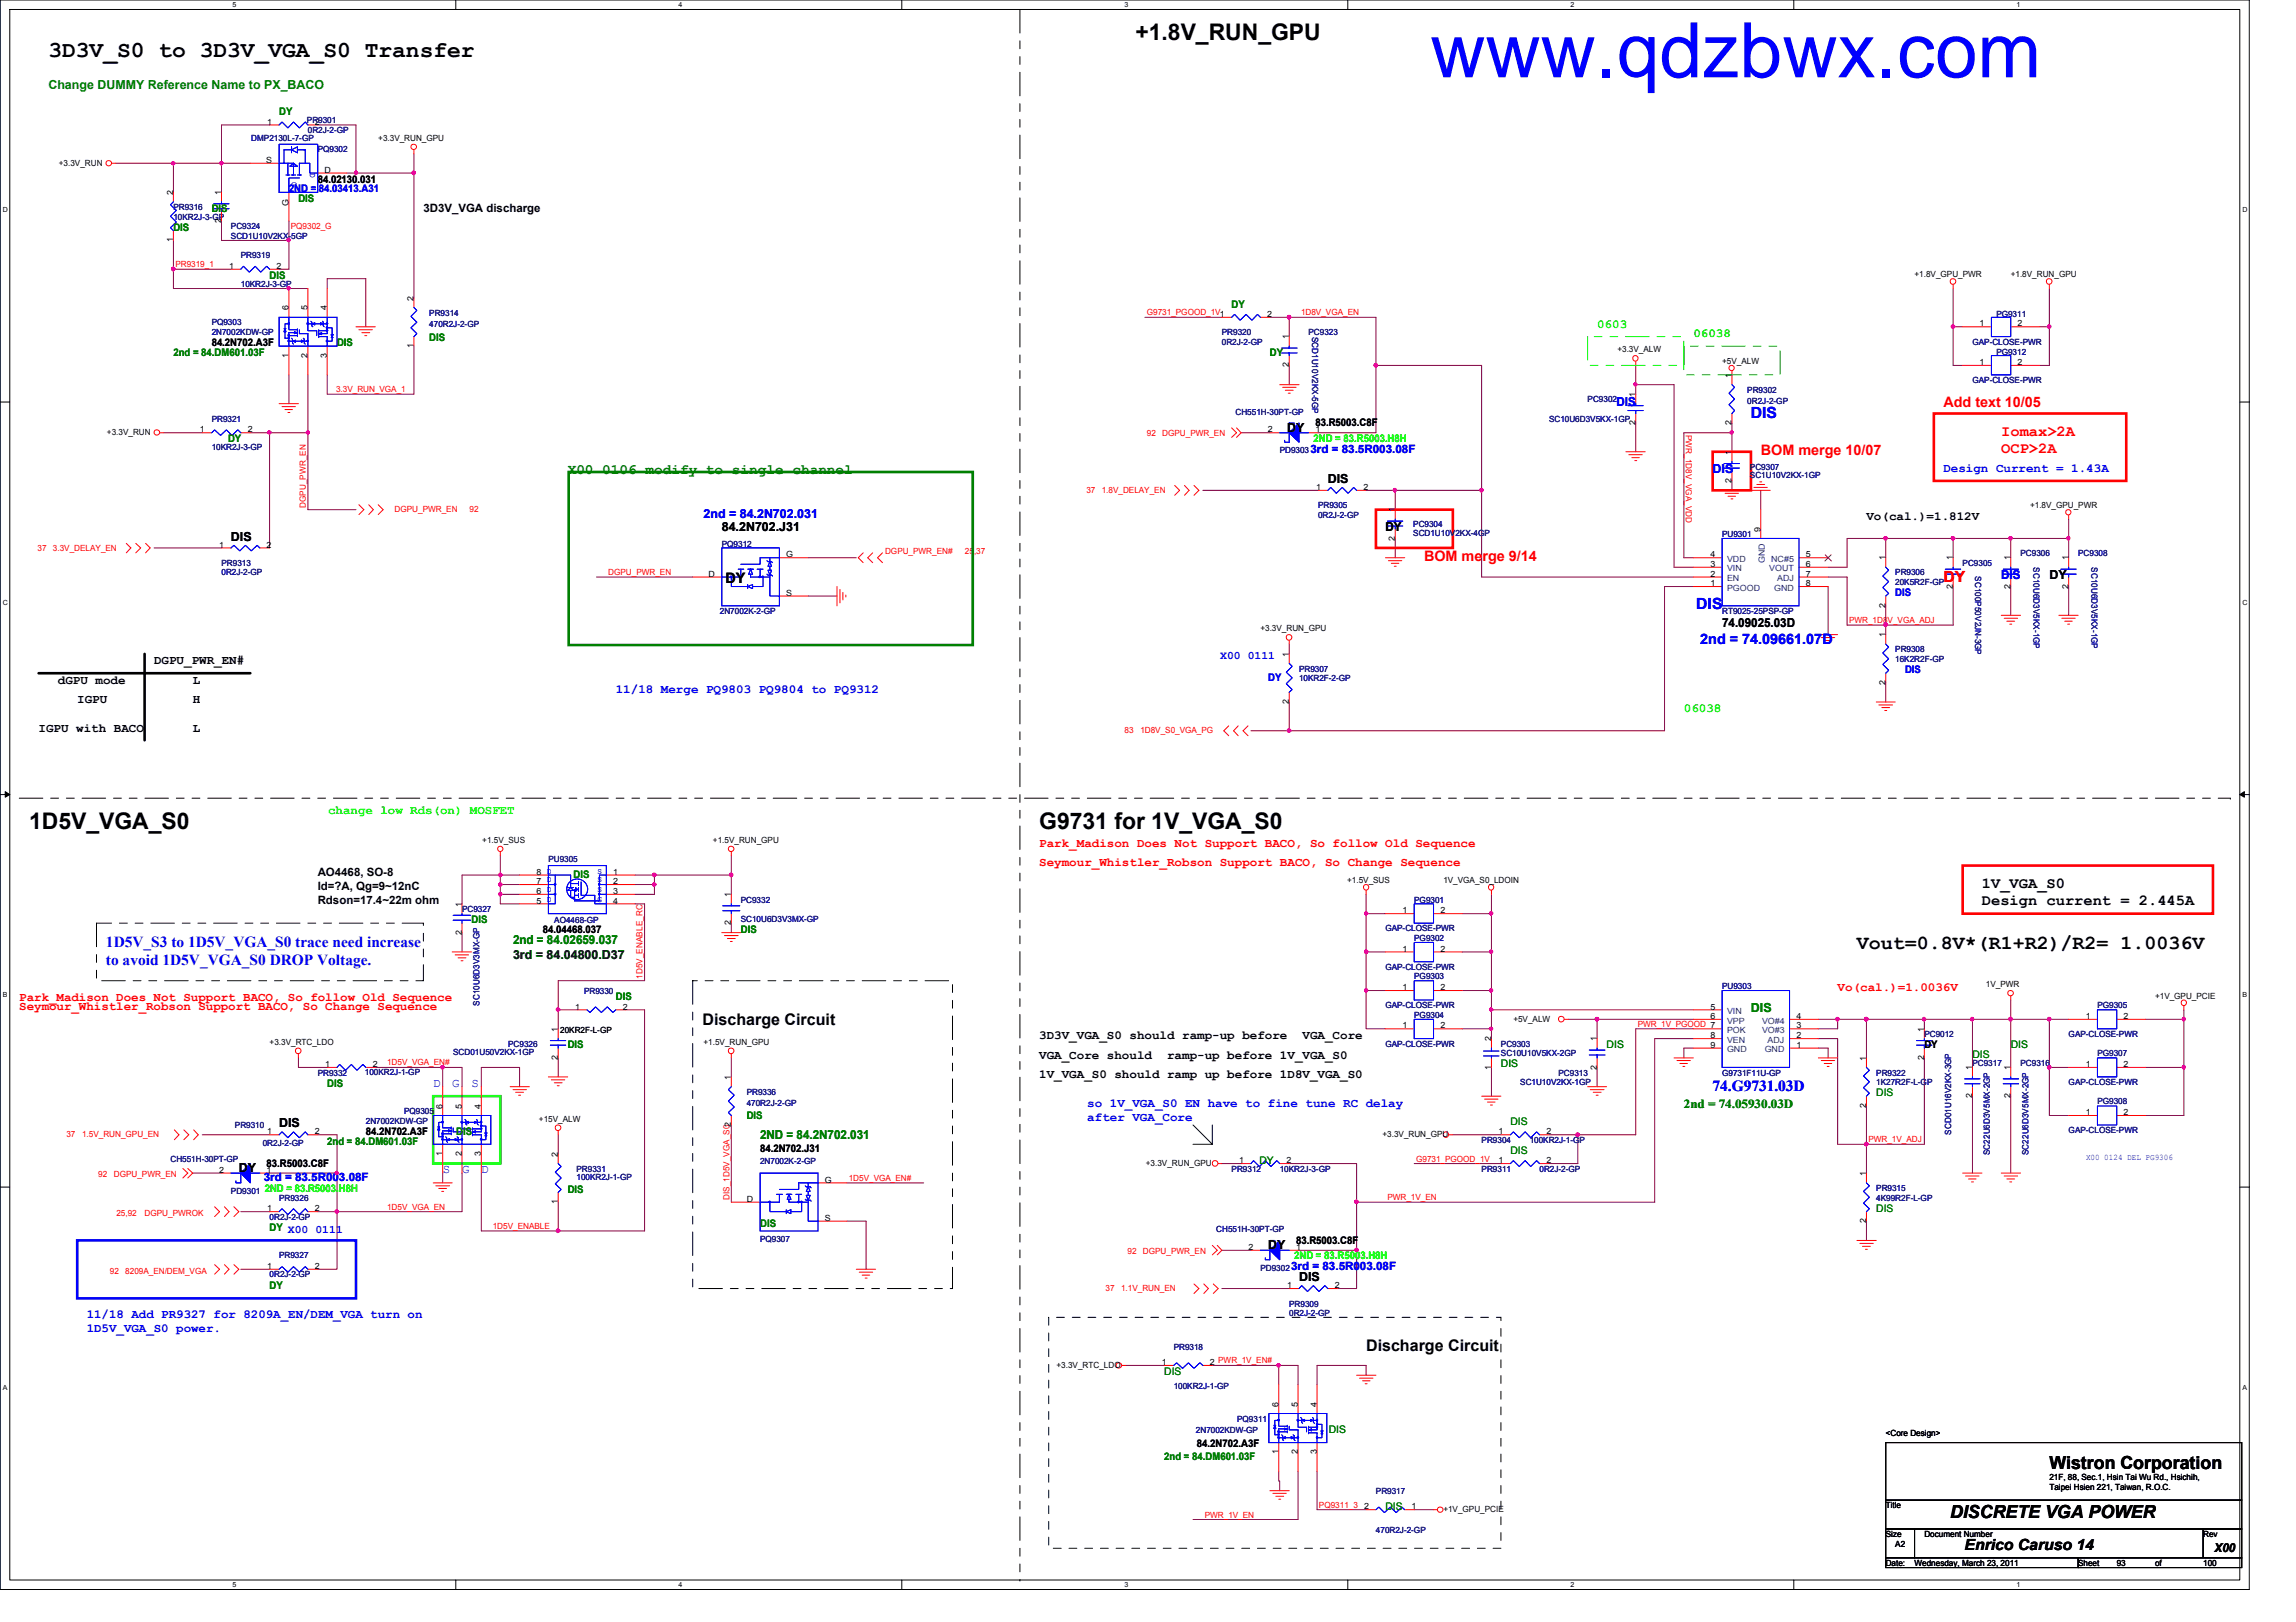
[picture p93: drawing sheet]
<svg xmlns="http://www.w3.org/2000/svg" width="297mm" height="210mm" viewBox="0 0 297 210" stroke-linecap="round" stroke-linejoin="round" font-family="sans-serif">
<defs><g id="words">
<text font-size="9.9" fill="#00f" x="185" y="10">www.qdzbwx.com</text>
<g font-size="3">
<text x="146.9" y="5.2">+1.8V_RUN_GPU</text>
<text x="6.3" y="7.4">3D3V_S0 to 3D3V_VGA_S0 Transfer</text>
<text x="3.8" y="107.3">1D5V_VGA_S0</text>
<text x="134.4" y="107.3">G9731 for 1V_VGA_S0</text>
</g>
<text font-size="2.6" x="240.2" y="122.8">Vout=0.8V*(R1+R2)/R2= 1.0036V</text>
<g font-size="2.3">
<text x="265.1" y="190.1">Wistron Corporation</text>
<text x="252.3" y="196.4">DISCRETE VGA POWER</text>
</g>
<g font-size="2.1">
<text x="90.9" y="132.6">Discharge Circuit</text>
<text x="176.7" y="174.9">Discharge Circuit</text>
</g>
<g font-size="2" fill="#00f">
<text x="226.5" y="54.1">DIS</text>
<text x="219.5" y="78.9">DIS</text>
<text x="13.7" y="122.5">1D5V_S3 to 1D5V_VGA_S0 trace need increase</text>
<text x="13.7" y="124.8">to avoid 1D5V_VGA_S0 DROP Voltage.</text>
<text x="221.6" y="141.2">74.G9731.03D</text>
</g>
<g font-size="2" fill="#f00">
<text x="258.9" y="56.4">Iomax&gt;2A</text>
<text x="258.9" y="58.6">OCP&gt;2A</text>
<text x="251.4" y="75.3">DY</text>
</g>
<g font-size="2">
<text x="256.4" y="114.9">1V_VGA_S0</text>
<text x="256.4" y="117.1">Design current = 2.445A</text>
<text x="254.2" y="200.6">Enrico Caruso 14</text>
</g>
<g font-size="1.9" fill="#f00">
<text x="251.4" y="52.7">Add text 10/05</text>
<text x="227.8" y="58.9">BOM merge 10/07</text>
<text x="184.2" y="72.6">BOM merge 9/14</text>
</g>
<text font-size="1.9" fill="#008000" x="73.4" y="61.3">X00 0106 modify to single channel</text>
<text font-size="1.9" x="93.8" y="75.5">DY</text>
<text font-size="1.9" fill="#00f" x="220" y="83.3">2nd = 74.09661.07D</text>
<g font-size="1.6" fill="#008000">
<text x="6.3" y="11.5">Change DUMMY Reference Name to PX_BACO</text>
<text x="66.4" y="122.2">2nd = 84.02659.037</text>
<text x="226.5" y="130.9">DIS</text>
<text x="217.8" y="143.3">2nd = 74.05930.03D</text>
<text x="98.3" y="147.4">2ND = 84.2N702.031</text>
</g>
<g font-size="1.6" fill="#0f0">
<text x="206.6" y="42.4">0603</text>
<text x="219.1" y="43.6">06038</text>
<text x="217.8" y="92.2">06038</text>
<text x="42.5" y="105.3">change low Rds(on) MOSFET</text>
</g>
<g font-size="1.6" fill="#00f">
<text x="209.1" y="52.5">DIS</text>
<text x="221.6" y="61.3">DIS</text>
<text x="251.4" y="61.1">Design Current = 1.43A</text>
<text x="91" y="67">2nd = 84.2N702.031</text>
<text x="258.9" y="74.9">DIS</text>
<text x="79.7" y="89.7">11/18 Merge PQ9803 PQ9804 to PQ9312</text>
<text x="56" y="140.6">D</text>
<text x="58.5" y="140.6">G</text>
<text x="61" y="140.6">S</text>
<text x="140.7" y="143.2">so 1V_VGA_S0 EN have to fine tune RC delay</text>
<text x="140.7" y="145">after VGA_Core</text>
<text x="57.3" y="151.8">S</text>
<text x="59.8" y="151.8">G</text>
<text x="62.3" y="151.8">D</text>
<text x="11.2" y="170.6">11/18 Add PR9327 for 8209A_EN/DEM_VGA turn on</text>
<text x="11.2" y="172.4">1D5V_VGA_S0 power.</text>
</g>
<g font-size="1.6">
<text x="166.5" y="55.9">DY</text>
<text x="171.8" y="62.5">DIS</text>
<text x="29.9" y="70">DIS</text>
<text x="93.4" y="68.7">84.2N702.J31</text>
<text x="179.2" y="68.7">DY</text>
<text x="241.5" y="67.3">Vo(cal.)=1.812V</text>
<text x="265.1" y="74.9">DY</text>
<text x="222.8" y="81.2">74.09025.03D</text>
<text x="7.5" y="88.5">dGPU mode</text>
<text x="19.9" y="86">DGPU_PWR_EN#</text>
<text x="24.9" y="88.5">L</text>
<text x="5" y="94.7">IGPU with BACO</text>
<text x="10" y="90.9">IGPU</text>
<text x="24.9" y="90.9">H</text>
<text x="24.9" y="94.7">L</text>
<text x="134.4" y="137">VGA_Core should</text>
<text x="134.4" y="134.5">3D3V_VGA_S0 should ramp-up before</text>
<text x="151" y="137">ramp-up before 1V_VGA_S0</text>
<text x="168.5" y="134.5">VGA_Core</text>
<text x="134.4" y="139.5">1V_VGA_S0 should ramp up before 1D8V_VGA_S0</text>
<text x="36.1" y="145.9">DIS</text>
<text x="30.9" y="151.7">DY</text>
<text x="164.1" y="161.7">DY</text>
<text x="168.1" y="165.8">DIS</text>
<text x="286.5" y="200.8">X00</text>
</g>
<g font-size="1.6" fill="#f00">
<text x="134.4" y="109.6">Park_Madison Does Not Support BACO, So follow Old Sequence</text>
<text x="134.4" y="112.1">Seymour_Whistler_Robson Support BACO, So Change Sequence</text>
<text x="2.5" y="129.5">Park_Madison Does Not Support BACO, So follow Old Sequence</text>
<text x="2.5" y="130.8">Seymour_Whistler_Robson Support BACO, So Change Sequence</text>
<text x="237.7" y="128.3">Vo(cal.)=1.0036V</text>
</g>
<text font-size="1.6" fill="#004000" x="66.4" y="124.1">3rd = 84.04800.D37</text>
<g font-size="1.5">
<text x="54.8" y="27.5">3D3V_VGA discharge</text>
<text x="41.1" y="113.4">AO4468, SO-8</text>
<text x="41.1" y="115.1">Id=?A, Qg=9~12nC</text>
<text x="41.1" y="116.9">Rdson=17.4~22m ohm</text>
</g>
<g font-size="1.5" fill="#00f">
<text x="169.5" y="58.6">3rd = 83.5R003.08F</text>
<text x="157.9" y="85.3">X00 0111</text>
<text x="34.1" y="152.8">3rd = 83.5R003.08F</text>
<text x="167" y="164.4">3rd = 83.5R003.08F</text>
</g>
<g font-size="1.4" fill="#008000">
<text x="36.1" y="14.9">DY</text>
<text x="22.4" y="29.9">DIS</text>
<text x="27.4" y="27.4">DIS</text>
<text x="38.6" y="26.2">DIS</text>
<text x="34.9" y="36.1">DIS</text>
<text x="159.3" y="39.8">DY</text>
<text x="22.4" y="46.1">2nd = 84.DM601.03F</text>
<text x="43.6" y="44.8">DIS</text>
<text x="55.5" y="44.1">DIS</text>
<text x="164.3" y="46.1">DY</text>
<text x="29.5" y="57.1">DY</text>
<text x="74.2" y="113.6">DIS</text>
<text x="61" y="119.5">DIS</text>
<text x="95.8" y="120.7">DIS</text>
<text x="79.7" y="129.5">DIS</text>
<text x="73.4" y="135.7">DIS</text>
<text x="207.9" y="135.6">DIS</text>
<text x="255.2" y="136.9">DIS</text>
<text x="260.1" y="135.6">DIS</text>
<text x="42.3" y="140.6">DIS</text>
<text x="194.2" y="138.1">DIS</text>
<text x="242.7" y="141.9">DIS</text>
<text x="42.3" y="148.1">2nd = 84.DM601.03F</text>
<text x="59" y="146.9">DIS</text>
<text x="96.6" y="144.9">DIS</text>
<text x="195.4" y="149.3">DIS</text>
<text x="195.4" y="145.6">DIS</text>
<text x="73.4" y="154.3">DIS</text>
<text x="162.9" y="150.6">DY</text>
<text x="34.9" y="159.3">DY X00 0111</text>
<text x="98.3" y="158.8">DIS</text>
<text x="242.7" y="156.8">DIS</text>
<text x="34.9" y="166.8">DY</text>
<text x="150.6" y="177.9">DIS</text>
<text x="171.9" y="185.4">DIS</text>
<text x="150.6" y="188.9">2nd = 84.DM601.03F</text>
<text x="179.2" y="195.4">DIS</text>
</g>
<g font-size="1.4">
<text x="41.1" y="23.7">84.02130.031</text>
<text x="27.4" y="44.8">84.2N702.A3F</text>
<text x="170.2" y="55.2">83.R5003.C8F</text>
<text x="70.2" y="120.7">84.04468.037</text>
<text x="249" y="135.7">DY</text>
<text x="47.3" y="146.9">84.2N702.A3F</text>
<text x="98.3" y="149.1">84.2N702.J31</text>
<text x="34.5" y="151">83.R5003.C8F</text>
<text x="167.7" y="161">83.R5003.C8F</text>
<text x="154.9" y="187.2">84.2N702.A3F</text>
</g>
<g font-size="1.4" fill="#00f">
<text x="37.4" y="24.9">2ND = 84.03413.A31</text>
<text x="245.2" y="77.2">DIS</text>
<text x="164.1" y="88.1">DY</text>
<text x="246.5" y="87.1">DIS</text>
</g>
<g font-size="1.4" fill="#0f0">
<text x="169.9" y="57.1">2ND = 83.R5003.H8H</text>
<text x="34.2" y="154.2">2ND = 83.R5003.H8H</text>
<text x="167.4" y="162.9">2ND = 83.R5003.H8H</text>
</g>
<g font-size="1.1">
<text x="34.6" y="16.1">1</text>
<text x="40.7" y="16.1">2</text>
<text x="7.6" y="21.5">+3.3V_RUN</text>
<text x="34.5" y="21.1">S</text>
<text x="42" y="22.4">D</text>
<text x="48.9" y="18.2">+3.3V_RUN_GPU</text>
<text x="22.4" y="25.2" transform="rotate(-90 22.4 25.2)">2</text>
<text x="28.6" y="28.9" transform="rotate(-90 28.6 28.9)">2</text>
<text x="28.6" y="25.2" transform="rotate(-90 28.6 25.2)">1</text>
<text x="37.3" y="26.7" transform="rotate(-90 37.3 26.7)">G</text>
<text x="22.4" y="31.4" transform="rotate(-90 22.4 31.4)">1</text>
<text x="29.6" y="34.8">1</text>
<text x="35.8" y="34.8">2</text>
<text x="247.7" y="35.9">+1.8V_GPU_PWR</text>
<text x="260.1" y="35.9">+1.8V_RUN_GPU</text>
<text x="37.3" y="40.2" transform="rotate(-90 37.3 40.2)">6</text>
<text x="39.8" y="40.2" transform="rotate(-90 39.8 40.2)">5</text>
<text x="42.3" y="40.2" transform="rotate(-90 42.3 40.2)">4</text>
<text x="53.5" y="38.9" transform="rotate(-90 53.5 38.9)">2</text>
<text x="164" y="41">2</text>
<text x="37.3" y="46.3" transform="rotate(-90 37.3 46.3)">1</text>
<text x="39.8" y="46.3" transform="rotate(-90 39.8 46.3)">2</text>
<text x="42.3" y="46.3" transform="rotate(-90 42.3 46.3)">3</text>
<text x="53.5" y="45.1" transform="rotate(-90 53.5 45.1)">1</text>
<text x="166.7" y="47.5" transform="rotate(-90 166.7 47.5)">2</text>
<text x="166.7" y="43.9" transform="rotate(-90 166.7 43.9)">1</text>
<text x="209.3" y="45.6">+3.3V_ALW</text>
<text x="222.8" y="47.1">+5V_ALW</text>
<text x="256.1" y="42.2">1</text>
<text x="256.1" y="47.2">1</text>
<text x="261" y="42.2">2</text>
<text x="261" y="47.2">2</text>
<text x="211.6" y="51.4" transform="rotate(-90 211.6 51.4)">1</text>
<text x="224" y="48.9" transform="rotate(-90 224 48.9)">1</text>
<text x="13.8" y="56.3">+3.3V_RUN</text>
<text x="25.9" y="56">1</text>
<text x="32" y="56">2</text>
<text x="164" y="56">2</text>
<text x="170.2" y="56">1</text>
<text x="211.6" y="55" transform="rotate(-90 211.6 55)">2</text>
<text x="224" y="58.8" transform="rotate(-90 224 58.8)">1</text>
<text x="224" y="55" transform="rotate(-90 224 55)">2</text>
<text x="170.3" y="63.4">1</text>
<text x="176.4" y="63.4">2</text>
<text x="224" y="62.5" transform="rotate(-90 224 62.5)">2</text>
<text x="262.6" y="65.7">+1.8V_GPU_PWR</text>
<text x="28.4" y="70.9">1</text>
<text x="34.5" y="70.9">2</text>
<text x="180.5" y="70" transform="rotate(-90 180.5 70)">2</text>
<text x="180.5" y="66.3" transform="rotate(-90 180.5 66.3)">1</text>
<text x="227.7" y="68.8" transform="rotate(-90 227.7 68.8)">9</text>
<text x="91.6" y="74.6">D</text>
<text x="101.7" y="72.1">G</text>
<text x="101.7" y="77.1">S</text>
<text x="221.3" y="75.9">1</text>
<text x="221.3" y="74.6">2</text>
<text x="221.3" y="73.4">3</text>
<text x="221.3" y="72.1">4</text>
<text x="233.6" y="72.1">5</text>
<text x="233.6" y="75.9">8</text>
<text x="233.6" y="74.6">7</text>
<text x="233.6" y="73.4">6</text>
<text x="243.9" y="72.5" transform="rotate(-90 243.9 72.5)">1</text>
<text x="252.6" y="76.2" transform="rotate(-90 252.6 76.2)">2</text>
<text x="252.6" y="72.5" transform="rotate(-90 252.6 72.5)">1</text>
<text x="260.1" y="76.2" transform="rotate(-90 260.1 76.2)">2</text>
<text x="260.1" y="72.5" transform="rotate(-90 260.1 72.5)">1</text>
<text x="267.6" y="76.2" transform="rotate(-90 267.6 76.2)">2</text>
<text x="267.6" y="72.5" transform="rotate(-90 267.6 72.5)">1</text>
<text x="163.1" y="81.7">+3.3V_RUN_GPU</text>
<text x="243.9" y="82.5" transform="rotate(-90 243.9 82.5)">1</text>
<text x="243.9" y="78.7" transform="rotate(-90 243.9 78.7)">2</text>
<text x="166.7" y="85" transform="rotate(-90 166.7 85)">1</text>
<text x="243.9" y="88.6" transform="rotate(-90 243.9 88.6)">2</text>
<text x="166.7" y="91.1" transform="rotate(-90 166.7 91.1)">2</text>
<text x="62.4" y="109.1">+1.5V_SUS</text>
<text x="69.4" y="113.2">8 D</text>
<text x="79.3" y="113.2">1</text>
<text x="92.2" y="109.1">+1.5V_RUN_GPU</text>
<text x="59.7" y="117.3" transform="rotate(-90 59.7 117.3)">1</text>
<text x="69.4" y="116.9">5 D</text>
<text x="69.4" y="115.7">6</text>
<text x="69.4" y="114.4">7 D</text>
<text x="79.3" y="114.4">2</text>
<text x="79.3" y="115.7">3</text>
<text x="79.3" y="116.9">4</text>
<text x="94.6" y="119.8" transform="rotate(-90 94.6 119.8)">2</text>
<text x="94.6" y="116.1" transform="rotate(-90 94.6 116.1)">1</text>
<text x="174.3" y="114.3">+1.5V_SUS</text>
<text x="181.4" y="118.2">1</text>
<text x="186.3" y="118.2">2</text>
<text x="186.7" y="114.3">1V_VGA_S0_LDOIN</text>
<text x="59.7" y="121" transform="rotate(-90 59.7 121)">2</text>
<text x="181.4" y="123.1">1</text>
<text x="186.3" y="123.1">2</text>
<text x="74.4" y="130.6">1</text>
<text x="80.6" y="130.6">2</text>
<text x="181.4" y="128.1">1</text>
<text x="186.3" y="128.1">2</text>
<text x="221.3" y="130.6">5</text>
<text x="221.3" y="131.9">6</text>
<text x="232.4" y="131.9">4</text>
<text x="256.9" y="127.8">1V_PWR</text>
<text x="269.8" y="131.9">1</text>
<text x="274.7" y="131.9">2</text>
<text x="278.8" y="129.2">+1V_GPU_PCIE</text>
<text x="34.9" y="135.2">+3.3V_RTC_LDO</text>
<text x="72.2" y="137.2" transform="rotate(-90 72.2 137.2)">2</text>
<text x="72.2" y="133.5" transform="rotate(-90 72.2 133.5)">1</text>
<text x="72.5" y="133.7">20KR2F-L-GP</text>
<text x="91" y="135.2">+1.5V_RUN_GPU</text>
<text x="181.4" y="133.1">1</text>
<text x="186.3" y="133.1">2</text>
<text x="192.9" y="134.7" transform="rotate(-90 192.9 134.7)">2</text>
<text x="195.8" y="132.2">+5V_ALW</text>
<text x="206.6" y="134.7" transform="rotate(-90 206.6 134.7)">1</text>
<text x="221.3" y="134.4">8</text>
<text x="221.3" y="135.6">9</text>
<text x="232.4" y="133.1">3</text>
<text x="232.4" y="135.6">1</text>
<text x="232.4" y="134.4">2</text>
<text x="241.4" y="137.2" transform="rotate(-90 241.4 137.2)">1</text>
<text x="248.9" y="137.2" transform="rotate(-90 248.9 137.2)">2</text>
<text x="248.9" y="133.5" transform="rotate(-90 248.9 133.5)">1</text>
<text x="42.1" y="138.1">1</text>
<text x="48.2" y="138.1">2</text>
<text x="57.2" y="143.5" transform="rotate(-90 57.2 143.5)">6</text>
<text x="59.7" y="143.5" transform="rotate(-90 59.7 143.5)">5</text>
<text x="62.2" y="143.5" transform="rotate(-90 62.2 143.5)">4</text>
<text x="94.6" y="139.7" transform="rotate(-90 94.6 139.7)">1</text>
<text x="192.9" y="138.4" transform="rotate(-90 192.9 138.4)">1</text>
<text x="206.6" y="138.4" transform="rotate(-90 206.6 138.4)">2</text>
<text x="241.4" y="143.4" transform="rotate(-90 241.4 143.4)">2</text>
<text x="255.1" y="142.2" transform="rotate(-90 255.1 142.2)">2</text>
<text x="255.1" y="138.5" transform="rotate(-90 255.1 138.5)">1</text>
<text x="260.1" y="142.2" transform="rotate(-90 260.1 142.2)">2</text>
<text x="260.1" y="138.5" transform="rotate(-90 260.1 138.5)">1</text>
<text x="269.8" y="138.1">1</text>
<text x="274.7" y="138.1">2</text>
<text x="34.6" y="146.8">1</text>
<text x="40.7" y="146.8">2</text>
<text x="57.2" y="149.6" transform="rotate(-90 57.2 149.6)">1</text>
<text x="59.7" y="149.6" transform="rotate(-90 59.7 149.6)">2</text>
<text x="62.2" y="149.6" transform="rotate(-90 62.2 149.6)">3</text>
<text x="69.7" y="145.2">+15V_ALW</text>
<text x="72.2" y="149.7" transform="rotate(-90 72.2 149.7)">2</text>
<text x="178.9" y="147.2">+3.3V_RUN_GPU</text>
<text x="193.9" y="146.8">1</text>
<text x="200.1" y="146.8">2</text>
<text x="269.8" y="144.3">1</text>
<text x="274.7" y="144.3">2</text>
<text x="28.4" y="151.8">2</text>
<text x="34.5" y="151.8">1</text>
<text x="72.2" y="155.8" transform="rotate(-90 72.2 155.8)">1</text>
<text x="96.6" y="155.5">D</text>
<text x="106.7" y="153">G</text>
<text x="148.2" y="150.9">+3.3V_RUN_GPU</text>
<text x="160.3" y="150.5">1</text>
<text x="166.5" y="150.5">2</text>
<text x="193.9" y="150.5">1</text>
<text x="200.1" y="150.5">2</text>
<text x="241.4" y="152.2" transform="rotate(-90 241.4 152.2)">1</text>
<text x="34.6" y="156.8">1</text>
<text x="40.7" y="156.8">2</text>
<text x="106.7" y="158">S</text>
<text x="161.5" y="161.8">2</text>
<text x="167.7" y="161.8">1</text>
<text x="241.4" y="158.3" transform="rotate(-90 241.4 158.3)">2</text>
<text x="34.6" y="164.2">1</text>
<text x="40.7" y="164.2">2</text>
<text x="166.5" y="166.7">1</text>
<text x="172.7" y="166.7">2</text>
<text x="136.7" y="177">+3.3V_RTC_LDO</text>
<text x="150.3" y="176.7">1</text>
<text x="156.5" y="176.7">2 PWR_1V_EN#</text>
<text x="165.4" y="182" transform="rotate(-90 165.4 182)">6</text>
<text x="167.9" y="182" transform="rotate(-90 167.9 182)">5</text>
<text x="170.3" y="182" transform="rotate(-90 170.3 182)">4</text>
<text x="244" y="185.9">&lt;Core Design&gt;</text>
<text x="165.4" y="188.2" transform="rotate(-90 165.4 188.2)">1</text>
<text x="167.9" y="188.2" transform="rotate(-90 167.9 188.2)">2</text>
<text x="170.3" y="188.2" transform="rotate(-90 170.3 188.2)">3</text>
<text x="265.1" y="191.5">21F, 88, Sec.1, Hsin Tai Wu Rd., Hsichih,</text>
<text x="176.5" y="195.3">2</text>
<text x="182.6" y="195.3">1</text>
<text x="186.7" y="195.7">+1V_GPU_PCIE</text>
<text x="244" y="195.2">Title</text>
<text x="265.1" y="192.8">Taipei Hsien 221, Taiwan, R.O.C.</text>
<text x="244" y="202.6">Date:</text>
<text x="244" y="198.9">Size</text>
<text x="245.2" y="200.2">A2</text>
<text x="247.7" y="202.6">Wednesday, March 23, 2011</text>
<text x="249" y="198.9">Document Number</text>
<text x="268.9" y="202.6">Sheet</text>
<text x="273.9" y="202.6">93</text>
<text x="278.8" y="202.6">of</text>
<text x="285" y="202.6">100</text>
<text x="285" y="198.9">Rev</text>
</g>
<g font-size="1.1" fill="#000080">
<text x="39.7" y="16">PR9301</text>
<text x="39.8" y="17.2">0R2J-2-GP</text>
<text x="32.5" y="18.2">DMP2130L-7-GP</text>
<text x="41.1" y="19.7">PQ9302</text>
<text x="22.4" y="27.2">PR9316</text>
<text x="22.4" y="28.4">10KR2J-3-GP</text>
<text x="29.9" y="29.7">PC9324</text>
<text x="29.9" y="30.9">SCD1U10V2KX-5GP</text>
<text x="31.2" y="33.4">PR9319</text>
<text x="31.2" y="37.1">10KR2J-3-GP</text>
<text x="55.5" y="40.9">PR9314</text>
<text x="258.3" y="41">PG9311</text>
<text x="27.4" y="42.1">PQ9303</text>
<text x="27.4" y="43.3">2N7002KDW-GP</text>
<text x="55.5" y="42.4">470R2J-2-GP</text>
<text x="158.1" y="43.3">PR9320</text>
<text x="158.1" y="44.6">0R2J-2-GP</text>
<text x="169.3" y="43.3">PC9323</text>
<text x="169.8" y="43.6" transform="rotate(90 169.8 43.6)">SCD1U10V2KX-5GP</text>
<text x="255.2" y="44.6">GAP-CLOSE-PWR</text>
<text x="258.3" y="46">PG9312</text>
<text x="159.8" y="53.7">CH551H-30PT-GP</text>
<text x="205.4" y="52.1">PC9302</text>
<text x="226.1" y="50.8">PR9302</text>
<text x="226.1" y="52.3">0R2J-2-GP</text>
<text x="255.2" y="49.6">GAP-CLOSE-PWR</text>
<text x="27.4" y="54.6">PR9321</text>
<text x="27.4" y="58.3">10KR2J-3-GP</text>
<text x="165.6" y="58.7">PD9303</text>
<text x="200.4" y="54.6">SC10U6D3V5KX-1GP</text>
<text x="170.5" y="65.7">PR9305</text>
<text x="226.4" y="60.8">PC9307</text>
<text x="226.4" y="61.9">SC1U10V2KX-1GP</text>
<text x="93.4" y="70.7">PQ9312</text>
<text x="170.5" y="67">0R2J-2-GP</text>
<text x="182.8" y="68.2">PC9304</text>
<text x="182.8" y="69.4">SCD1U10V2KX-4GP</text>
<text x="222.8" y="69.5">PU9301</text>
<text x="261.4" y="72">PC9306</text>
<text x="268.9" y="72">PC9308</text>
<text x="28.7" y="73.2">PR9313</text>
<text x="28.7" y="74.5">0R2J-2-GP</text>
<text x="245.2" y="74.5">PR9306</text>
<text x="245.2" y="75.7">20K5R2F-GP</text>
<text x="253.9" y="73.2">PC9305</text>
<text x="255.5" y="74.5" transform="rotate(90 255.5 74.5)">SC100P50V2JN-3GP</text>
<text x="263.1" y="73.4" transform="rotate(90 263.1 73.4)">SC10U6D3V5KX-1GP</text>
<text x="270.6" y="73.4" transform="rotate(90 270.6 73.4)">SC10U6D3V5KX-1GP</text>
<text x="93.1" y="79.5">2N7002K-2-GP</text>
<text x="222.8" y="79.5">RT9025-25PSP-GP</text>
<text x="168.1" y="86.9">PR9307</text>
<text x="168.1" y="88.2">10KR2F-2-GP</text>
<text x="245.2" y="84.4">PR9308</text>
<text x="245.2" y="85.7">16K2R2F-GP</text>
<text x="70.9" y="111.5">PU9305</text>
<text x="59.8" y="118">PC9327</text>
<text x="71.7" y="119.4">AO4468-GP</text>
<text x="95.8" y="116.8">PC9332</text>
<text x="95.8" y="119.3">SC10U6D3V3MX-GP</text>
<text x="183" y="116.8">PG9301</text>
<text x="179.2" y="120.5">GAP-CLOSE-PWR</text>
<text x="179.2" y="125.5">GAP-CLOSE-PWR</text>
<text x="183" y="121.8">PG9302</text>
<text x="62" y="130.2" transform="rotate(-90 62 130.2)">SC10U6D3V3MX-GP</text>
<text x="75.6" y="128.6">PR9330</text>
<text x="179.2" y="130.5">GAP-CLOSE-PWR</text>
<text x="183" y="131.7">PG9304</text>
<text x="183" y="126.7">PG9303</text>
<text x="222.8" y="128">PU9303</text>
<text x="271.4" y="130.5">PG9305</text>
<text x="58.6" y="136.6">SCD01U50V2KX-1GP</text>
<text x="65.7" y="135.5">PC9326</text>
<text x="179.2" y="135.5">GAP-CLOSE-PWR</text>
<text x="194.2" y="135.5">PC9303</text>
<text x="194.2" y="136.7">SC10U10V5KX-2GP</text>
<text x="249" y="134.2">PC9012</text>
<text x="255.2" y="138">PC9317</text>
<text x="261.4" y="138">PC9316</text>
<text x="267.6" y="134.2">GAP-CLOSE-PWR</text>
<text x="271.4" y="136.7">PG9307</text>
<text x="41.1" y="139.2">PR9332</text>
<text x="47.2" y="139.1">100KR2J-1-GP</text>
<text x="96.6" y="141.7">PR9336</text>
<text x="96.6" y="143.2">470R2J-2-GP</text>
<text x="196.7" y="140.4">SC1U10V2KX-1GP</text>
<text x="201.6" y="139.2">PC9313</text>
<text x="222.8" y="139.2">G9731F11U-GP</text>
<text x="242.7" y="139.2">PR9322</text>
<text x="242.7" y="140.4">1K27R2F-L-GP</text>
<text x="267.6" y="140.4">GAP-CLOSE-PWR</text>
<text x="271.4" y="142.9">PG9308</text>
<text x="30.4" y="145.9">PR9310</text>
<text x="34" y="148.3">0R2J-2-GP</text>
<text x="47.3" y="145.4">2N7002KDW-GP</text>
<text x="52.3" y="144.2">PQ9305</text>
<text x="191.7" y="147.9">PR9304</text>
<text x="197.9" y="147.9">100KR2J-1-GP</text>
<text x="252.4" y="146.9" transform="rotate(-90 252.4 146.9)">SCD01U16V2KX-3GP</text>
<text x="257.4" y="149.5" transform="rotate(-90 257.4 149.5)">SC22U6D3V5MX-2GP</text>
<text x="262.4" y="149.5" transform="rotate(-90 262.4 149.5)">SC22U6D3V5MX-2GP</text>
<text x="267.6" y="146.6">GAP-CLOSE-PWR</text>
<text x="22.1" y="150.4">CH551H-30PT-GP</text>
<text x="29.9" y="154.5">PD9301</text>
<text x="36.1" y="155.4">PR9326</text>
<text x="74.6" y="151.6">PR9331</text>
<text x="74.6" y="152.7">100KR2J-1-GP</text>
<text x="98.3" y="150.6">2N7002K-2-GP</text>
<text x="159.3" y="151.6">PR9312</text>
<text x="165.6" y="151.6">10KR2J-3-GP</text>
<text x="191.7" y="151.6">PR9311</text>
<text x="199.2" y="151.6">0R2J-2-GP</text>
<text x="242.7" y="154.1">PR9315</text>
<text x="242.7" y="155.4">4K99R2F-L-GP</text>
<text x="34.9" y="157.9">0R2J-2-GP</text>
<text x="98.3" y="160.7">PQ9307</text>
<text x="157.3" y="159.5">CH551H-30PT-GP</text>
<text x="34.9" y="165.3">0R2J-2-GP</text>
<text x="36.1" y="162.9">PR9327</text>
<text x="163.1" y="164.5">PD9302</text>
<text x="166.8" y="169.1">PR9309</text>
<text x="166.8" y="170.3">0R2J-2-GP</text>
<text x="151.8" y="174.7">PR9318</text>
<text x="151.8" y="179.7">100KR2J-1-GP</text>
<text x="154.7" y="185.5">2N7002KDW-GP</text>
<text x="160.1" y="184">PQ9311</text>
<text x="178" y="193.3">PR9317</text>
<text x="178" y="198.4">470R2J-2-GP</text>
</g>
<g font-size="1.1" fill="#00f">
<text x="37.8" y="23.5" transform="rotate(90 37.8 23.5)">G</text>
<text x="40.1" y="22.4" transform="rotate(90 40.1 22.4)">D</text>
<text x="70.7" y="113.1">D</text>
<text x="77.3" y="113.1">S</text>
<text x="70.7" y="115.4">D</text>
<text x="70.7" y="116.7">D</text>
<text x="70.7" y="114.2">D</text>
<text x="77.3" y="114.2">S</text>
<text x="77.3" y="115.4">S</text>
<text x="77.3" y="116.7">G</text>
<text x="269.9" y="150.2">X00 0124 DEL PG9306</text>
</g>
<g font-size="1.1" fill="#f00">
<text x="37.6" y="29.6">PQ9302_G</text>
<text x="22.7" y="34.6">PR9319_1</text>
<text x="148.4" y="40.8">G9731_PGOOD_1V1</text>
<text x="168.3" y="40.8">1D8V_VGA_EN</text>
<text x="43.5" y="50.8">3.3V_RUN_VGA_1</text>
<text x="148.4" y="56.4">92</text>
<text x="150.4" y="56.4">DGPU_PWR_EN</text>
<text x="218.1" y="56.3" transform="rotate(90 218.1 56.3)">PWR_1D8V_VGA_VDD</text>
<text x="39.6" y="65.7" transform="rotate(-90 39.6 65.7)">DGPU_PWR_EN</text>
<text x="140.5" y="63.8">37</text>
<text x="142.5" y="63.8">1.8V_DELAY_EN</text>
<text x="4.9" y="71.2">37</text>
<text x="6.9" y="71.2">3.3V_DELAY_EN</text>
<text x="51.1" y="66.3">DGPU_PWR_EN</text>
<text x="60.7" y="66.3">92</text>
<text x="114.5" y="71.8">DGPU_PWR_EN#</text>
<text x="124.8" y="71.8">25,37</text>
<text x="78.7" y="74.4">DGPU_PWR_EN</text>
<text x="239.2" y="80.6">PWR_1D8V_VGA_ADJ</text>
<text x="145.5" y="94.9">83</text>
<text x="147.5" y="94.9">1D8V_S0_VGA_PG</text>
<text x="83.1" y="126.7" transform="rotate(-90 83.1 126.7)">1D5V_ENABLE_RC</text>
<text x="50.1" y="137.9">1D5V_VGA_EN#</text>
<text x="211.9" y="132.9">PWR_1V_PGOOD 7</text>
<text x="8.6" y="147.2">37</text>
<text x="10.6" y="147.2">1.5V_RUN_GPU_EN</text>
<text x="241.7" y="147.8">PWR_1V_ADJ</text>
<text x="12.7" y="152.3">92</text>
<text x="14.7" y="152.3">DGPU_PWR_EN</text>
<text x="94.4" y="155.3" transform="rotate(-90 94.4 155.3)">DIS_1D5V_VGA_S02</text>
<text x="109.8" y="152.8">1D5V_VGA_EN#</text>
<text x="179.5" y="155.3">PWR_1V_EN</text>
<text x="183.2" y="150.3">G9731_PGOOD_1V</text>
<text x="15.1" y="157.4">25,92</text>
<text x="18.7" y="157.4">DGPU_PWROK</text>
<text x="50.1" y="156.5">1D5V_VGA_EN</text>
<text x="63.8" y="159">1D5V_ENABLE</text>
<text x="14.2" y="164.8">92</text>
<text x="16.2" y="164.8">8209A_EN/DEM_VGA</text>
<text x="143" y="167.1">37</text>
<text x="145" y="167.1">1.1V_RUN_EN</text>
<text x="145.9" y="162.2">92</text>
<text x="147.9" y="162.2">DGPU_PWR_EN</text>
<text x="155.9" y="196.4">PWR_1V_EN</text>
<text x="170.6" y="195.1">PQ9311_3</text>
</g>
<g font-size="1.1" fill="#004080">
<text x="223.4" y="76.5">PGOOD</text>
<text x="223.4" y="75.2">EN</text>
<text x="223.4" y="74">VIN</text>
<text x="223.4" y="72.7">VDD</text>
<text x="228.3" y="72.9" transform="rotate(-90 228.3 72.9)">GND</text>
<text x="228.9" y="74">VOUT</text>
<text x="229.1" y="72.7">NC#5</text>
<text x="229.5" y="76.5">GND</text>
<text x="229.9" y="75.2">ADJ</text>
<text x="223.4" y="131.2">VIN</text>
<text x="223.4" y="135">VEN</text>
<text x="223.4" y="133.7">POK</text>
<text x="223.4" y="132.5">VPP</text>
<text x="223.4" y="136.2">GND</text>
<text x="228" y="132.5">VO#4</text>
<text x="228" y="133.7">VO#3</text>
<text x="228.3" y="136.2">GND</text>
<text x="228.7" y="135">ADJ</text>
</g>
<g font-size=".9">
<text x="30.1" y=".9">5</text>
<text x="87.8" y=".9">4</text>
<text x="145.5" y=".9">3</text>
<text x="203.2" y=".9">2</text>
<text x="260.9" y=".9">1</text>
<text x=".4" y="27.4">D</text>
<text x="290.1" y="27.4">D</text>
<text x=".4" y="78.2">C</text>
<text x="290.1" y="78.2">C</text>
<text x=".4" y="129">B</text>
<text x="290.1" y="129">B</text>
<text x=".4" y="179.8">A</text>
<text x="290.1" y="179.8">A</text>
<text x="30.1" y="205.4">5</text>
<text x="87.8" y="205.4">4</text>
<text x="145.5" y="205.4">3</text>
<text x="203.2" y="205.4">2</text>
<text x="260.9" y="205.4">1</text>
</g>
</g></defs>
<path d="M0 0h291v205.7h-291zM1.3 1.2h288.5v203.3h-288.5z" fill="none" stroke="#000" stroke-width=".13"/>
<g fill="#fff">
<path d="M30.1 .1h.5v1h-.5z"/>
<path d="M30.1 204.6h.5v1h-.5z"/>
</g>
<path d="M59 0v1.2M59 204.5v1.2" fill="none" stroke="#000" stroke-width=".13"/>
<g fill="#fff">
<path d="M87.8 .1h.5v1h-.5z"/>
<path d="M87.8 204.6h.5v1h-.5z"/>
</g>
<path d="M116.7 0v1.2M116.7 204.5v1.2" fill="none" stroke="#000" stroke-width=".13"/>
<g fill="#fff">
<path d="M145.5 .1h.5v1h-.5z"/>
<path d="M145.5 204.6h.5v1h-.5z"/>
</g>
<path d="M174.4 0v1.2M174.4 204.5v1.2" fill="none" stroke="#000" stroke-width=".13"/>
<g fill="#fff">
<path d="M203.2 .1h.5v1h-.5z"/>
<path d="M203.2 204.6h.5v1h-.5z"/>
</g>
<path d="M232.1 0v1.2M232.1 204.5v1.2" fill="none" stroke="#000" stroke-width=".13"/>
<g fill="#fff">
<path d="M260.9 .1h.5v1h-.5z"/>
<path d="M260.9 204.6h.5v1h-.5z"/>
<path d="M.4 26.6h.6v1h-.6z"/>
<path d="M290.1 26.6h.6v1h-.6z"/>
<path d="M.4 77.4h.6v1h-.6z"/>
<path d="M290.1 77.4h.6v1h-.6z"/>
</g>
<path d="M0 52h1.3M289.8 52h1.2" fill="none" stroke="#000" stroke-width=".13"/>
<g fill="#fff">
<path d="M.4 128.2h.6v1h-.6z"/>
<path d="M290.1 128.2h.6v1h-.6z"/>
</g>
<path d="M0 102.8h1.3M.7 102.4l.6 .4-.6 .4zM289.8 102.8h1.2M289.8 102.8l.6-.4v.8z" fill="none" stroke="#000" stroke-width=".13"/>
<path d="M.7 102.4l.6 .4-.6 .4zM289.8 102.8l.6-.4v.8z" fill="#000"/>
<g fill="#fff">
<path d="M.4 179h.5v1h-.5z"/>
<path d="M290.1 179h.6v1h-.6z"/>
</g>
<path d="M0 153.6h1.3M289.8 153.6h1.2" fill="none" stroke="#000" stroke-width=".13"/>
<path d="M28.7 28.6v2.5h8.7M36.1 34.8h1.3M277.6 131.9h4.9M277.6 138.1h4.9M282.5 138.1v6.3h-4.9M282.5 130.7v1.2M282.5 131.9v6.2" fill="none" stroke="#800040" stroke-width=".13"/>
<path d="M282.4 137.9h.3v.2v.2h-.2h-.1z" fill-rule="evenodd" fill="#f0f"/>
<path d="M282.4 137.9h.3v.2v.2h-.2h-.1z" fill="none" stroke="#f0f" stroke-width=".13"/>
<path d="M282.4 131.7h.3v.2v.1l-.2 .1-.1-.1z" fill-rule="evenodd" fill="#f0f"/>
<path d="M282.4 131.7h.3v.2v.1l-.2 .1-.1-.1z" fill="none" stroke="#f0f" stroke-width=".13"/>
<path d="M22.4 34.8v2.5M37.4 28.6v2.5M57.3 138.1h2.5M94.6 136.9v2.5M41.1 156.8h2.5v7.5h-2.5M94.6 145.6v10M109.6 153.1h9.9M109.6 158h2.5v6.3M158.1 161.8h3.7" fill="none" stroke="#800040" stroke-width=".13"/>
<path d="M57.1 137.9h.3l.1 .2-.1 .2h-.2h-.1z" fill-rule="evenodd" fill="#f0f"/>
<path d="M57.1 137.9h.3l.1 .2-.1 .2h-.2h-.1z" fill="none" stroke="#f0f" stroke-width=".13"/>
<path d="M38.6 136.9v1.2h3.7M48.6 138.1h8.7v2.5M59.8 138.1v2.5M57.3 151.8v1.3M59.8 151.8v5h-16.2M62.3 140.6v-2.5h4.9v2.5M62.3 151.8v7.5M72.2 146.9v2.5M72.2 155.6v3.7h11.2" fill="none" stroke="#800040" stroke-width=".13"/>
<path d="M72 159.1h.3l.1 .2-.1 .1-.1 .1-.2-.1z" fill-rule="evenodd" fill="#f0f"/>
<path d="M72 159.1h.3l.1 .2-.1 .1-.1 .1-.2-.1z" fill="none" stroke="#f0f" stroke-width=".13"/>
<path d="M22.4 34.8h7.5M83.4 130.7v28.6M34.9 151.8h8.7v5" fill="none" stroke="#800040" stroke-width=".13"/>
<path d="M43.4 156.6h.3l.1 .2-.1 .1-.1 .1-.2-.1z" fill-rule="evenodd" fill="#f0f"/>
<path d="M43.4 156.6h.3l.1 .2-.1 .1-.1 .1-.2-.1z" fill="none" stroke="#f0f" stroke-width=".13"/>
<path d="M43.4 151.7h.3l.1 .1-.1 .1-.1 .1-.2-.1z" fill-rule="evenodd" fill="#f0f"/>
<path d="M43.4 151.7h.3l.1 .1-.1 .1-.1 .1-.2-.1z" fill="none" stroke="#f0f" stroke-width=".13"/>
<path d="M37.4 31.1v3.7" fill="none" stroke="#800040" stroke-width=".13"/>
<path d="M37.2 30.9h.3v.2v.1l-.2 .1-.1-.1z" fill-rule="evenodd" fill="#f0f"/>
<path d="M37.2 30.9h.3v.2v.1l-.2 .1-.1-.1z" fill="none" stroke="#f0f" stroke-width=".13"/>
<path d="M83.4 126.9h-11.2v6.2M24.9 151.8h3.8" fill="none" stroke="#800040" stroke-width=".13"/>
<path d="M72 130.5h.3l.1 .1-.1 .2-.1 .1-.2-.1z" fill-rule="evenodd" fill="#f0f"/>
<path d="M72 130.5h.3l.1 .1-.1 .2-.1 .1-.2-.1z" fill="none" stroke="#f0f" stroke-width=".13"/>
<path d="M28.7 21.1v3.8M37.4 37.3h2.4M94.6 113.2v2.5M94.6 119.5v1.2M72.2 136.9v2.5M72.2 130.7h2.5M80.9 130.7h2.5M62.3 159.3h9.9" fill="none" stroke="#800040" stroke-width=".13"/>
<path d="M37.2 37.1h.3v.2v.1l-.2 .1-.1-.1z" fill-rule="evenodd" fill="#f0f"/>
<path d="M37.2 37.1h.3v.2v.1l-.2 .1-.1-.1z" fill="none" stroke="#f0f" stroke-width=".13"/>
<path d="M22.4 37.3h15M193 128.2v2.5" fill="none" stroke="#800040" stroke-width=".13"/>
<path d="M192.8 128h.2l.1 .1-.1 .2-.1 .1-.1-.1z" fill-rule="evenodd" fill="#f0f"/>
<path d="M192.8 128h.2l.1 .1-.1 .2-.1 .1-.1-.1z" fill="none" stroke="#f0f" stroke-width=".13"/>
<path d="M175.5 155.6h38.6M265.1 144.4h2.5" fill="none" stroke="#800040" stroke-width=".13"/>
<path d="M175.3 155.4h.3l.1 .1-.1 .2h-.1h-.2z" fill-rule="evenodd" fill="#f0f"/>
<path d="M175.3 155.4h.3l.1 .1-.1 .2h-.1h-.2z" fill="none" stroke="#f0f" stroke-width=".13"/>
<path d="M206.6 131.9v2.5M260.1 129.4v2.5M265.1 131.9v6.2M200.4 150.6h3.7M200.4 146.9h3.7" fill="none" stroke="#800040" stroke-width=".13"/>
<path d="M264.9 137.9h.4v.2v.2h-.2h-.2z" fill-rule="evenodd" fill="#f0f"/>
<path d="M264.9 137.9h.4v.2v.2h-.2h-.2z" fill="none" stroke="#f0f" stroke-width=".13"/>
<path d="M189.2 118.2h3.8M235.2 135.6h1.3M265.1 138.1h2.5" fill="none" stroke="#800040" stroke-width=".13"/>
<path d="M192.8 118h.2l.1 .2-.1 .1-.1 .1-.1-.1z" fill-rule="evenodd" fill="#f0f"/>
<path d="M192.8 118h.2l.1 .2-.1 .1-.1 .1-.1-.1z" fill="none" stroke="#f0f" stroke-width=".13"/>
<path d="M193 115.7v2.5M189.2 123.2h3.8M204.1 146.9h7.5" fill="none" stroke="#800040" stroke-width=".13"/>
<path d="M203.9 146.7h.4v.1v.2l-.2 .1-.2-.1z" fill-rule="evenodd" fill="#f0f"/>
<path d="M203.9 146.7h.4v.1v.2l-.2 .1-.2-.1z" fill="none" stroke="#f0f" stroke-width=".13"/>
<path d="M211.6 133.1v13.8M241.5 158v2.5M241.5 148.1v3.7" fill="none" stroke="#800040" stroke-width=".13"/>
<path d="M241.3 147.9h.3l.1 .1-.1 .2-.2 .1-.1-.1z" fill-rule="evenodd" fill="#f0f"/>
<path d="M241.3 147.9h.3l.1 .1-.1 .2-.2 .1-.1-.1z" fill="none" stroke="#f0f" stroke-width=".13"/>
<path d="M206.6 131.9h12.5" fill="none" stroke="#800040" stroke-width=".13"/>
<path d="M206.4 131.7h.4v.2v.1l-.2 .1-.2-.1z" fill-rule="evenodd" fill="#f0f"/>
<path d="M206.4 131.7h.4v.2v.1l-.2 .1-.2-.1z" fill="none" stroke="#f0f" stroke-width=".13"/>
<path d="M249 131.9h6.2" fill="none" stroke="#800040" stroke-width=".13"/>
<path d="M248.8 131.7h.3v.2v.1l-.2 .1-.1-.1z" fill-rule="evenodd" fill="#f0f"/>
<path d="M248.8 131.7h.3v.2v.1l-.2 .1-.1-.1z" fill="none" stroke="#f0f" stroke-width=".13"/>
<path d="M260.1 131.9h7.5" fill="none" stroke="#800040" stroke-width=".13"/>
<path d="M264.9 131.7h.4v.2v.1l-.2 .1-.2-.1z" fill-rule="evenodd" fill="#f0f"/>
<path d="M264.9 131.7h.4v.2v.1l-.2 .1-.2-.1z" fill="none" stroke="#f0f" stroke-width=".13"/>
<path d="M175.5 155.6v6.2h-7.4M188 146.9h6.2" fill="none" stroke="#800040" stroke-width=".13"/>
<path d="M175.3 161.6h.3l.1 .2-.1 .1-.1 .1-.2-.1z" fill-rule="evenodd" fill="#f0f"/>
<path d="M175.3 161.6h.3l.1 .2-.1 .1-.1 .1-.2-.1z" fill="none" stroke="#f0f" stroke-width=".13"/>
<path d="M175.3 155.4h.3l.1 .1-.1 .2h-.1h-.2z" fill-rule="evenodd" fill="#f0f"/>
<path d="M175.3 155.4h.3l.1 .1-.1 .2h-.1h-.2z" fill="none" stroke="#f0f" stroke-width=".13"/>
<path d="M193 130.7h26.1M214.1 134.4v21.2M237.7 131.9h3.8M158.1 150.6h2.5M166.8 150.6h8.7" fill="none" stroke="#800040" stroke-width=".13"/>
<path d="M241.3 131.7h.3l.1 .2-.1 .1-.2 .1-.1-.1z" fill-rule="evenodd" fill="#f0f"/>
<path d="M241.3 131.7h.3l.1 .2-.1 .1-.2 .1-.1-.1z" fill="none" stroke="#f0f" stroke-width=".13"/>
<path d="M235.2 134.4h2.5M241.5 131.9h7.5" fill="none" stroke="#800040" stroke-width=".13"/>
<path d="M241.3 131.7h.3l.1 .2-.1 .1-.2 .1-.1-.1z" fill-rule="evenodd" fill="#f0f"/>
<path d="M241.3 131.7h.3l.1 .2-.1 .1-.2 .1-.1-.1z" fill="none" stroke="#f0f" stroke-width=".13"/>
<path d="M235.2 133.1h2.5M235.2 131.9h2.5M236.5 135.6v1.3M237.7 134.4v13.7M241.5 131.9v5M249 131.9v1.2M249 136.9v11.2" fill="none" stroke="#800040" stroke-width=".13"/>
<path d="M237.5 131.7h.4l.1 .2-.1 .1-.2 .1-.2-.1z" fill-rule="evenodd" fill="#f0f"/>
<path d="M237.5 131.7h.4l.1 .2-.1 .1-.2 .1-.2-.1z" fill="none" stroke="#f0f" stroke-width=".13"/>
<path d="M193 138.1v3.8M193 133.1v1.3M219.1 135.6h-1.3v1.3M175.5 150.6v5M183 150.6h11.2M204.1 146.9v3.7" fill="none" stroke="#800040" stroke-width=".13"/>
<path d="M192.8 133h.2l.1 .1-.1 .2h-.1h-.1z" fill-rule="evenodd" fill="#f0f"/>
<path d="M192.8 133h.2l.1 .1-.1 .2h-.1h-.1z" fill="none" stroke="#f0f" stroke-width=".13"/>
<path d="M260.1 131.9v6.2M241.5 143.1v5" fill="none" stroke="#800040" stroke-width=".13"/>
<path d="M259.9 131.7h.4v.2v.1l-.2 .1-.2-.1z" fill-rule="evenodd" fill="#f0f"/>
<path d="M259.9 131.7h.4v.2v.1l-.2 .1-.2-.1z" fill="none" stroke="#f0f" stroke-width=".13"/>
<path d="M255.2 131.9v6.2M255.2 141.9v9.9" fill="none" stroke="#800040" stroke-width=".13"/>
<path d="M255 131.7h.3l.1 .2-.1 .1-.2 .1-.1-.1z" fill-rule="evenodd" fill="#f0f"/>
<path d="M255 131.7h.3l.1 .2-.1 .1-.2 .1-.1-.1z" fill="none" stroke="#f0f" stroke-width=".13"/>
<path d="M255.2 131.9h4.9M260.1 141.9v9.9" fill="none" stroke="#800040" stroke-width=".13"/>
<path d="M259.9 131.7h.4v.2v.1l-.2 .1-.2-.1z" fill-rule="evenodd" fill="#f0f"/>
<path d="M259.9 131.7h.4v.2v.1l-.2 .1-.2-.1z" fill="none" stroke="#f0f" stroke-width=".13"/>
<path d="M193 118.2v5M202.9 131.9h3.7M206.6 138.1v2.5M211.6 133.1h7.5M214.1 134.4h5M237.7 131.9v1.2M237.7 148.1h11.3" fill="none" stroke="#800040" stroke-width=".13"/>
<path d="M192.8 118h.2l.1 .2-.1 .1-.1 .1-.1-.1z" fill-rule="evenodd" fill="#f0f"/>
<path d="M192.8 118h.2l.1 .2-.1 .1-.1 .1-.1-.1z" fill="none" stroke="#f0f" stroke-width=".13"/>
<path d="M193 123.2v5h-3.8" fill="none" stroke="#800040" stroke-width=".13"/>
<path d="M192.8 123h.2l.1 .1-.1 .2-.1 .1-.1-.1z" fill-rule="evenodd" fill="#f0f"/>
<path d="M192.8 123h.2l.1 .1-.1 .2-.1 .1-.1-.1z" fill="none" stroke="#f0f" stroke-width=".13"/>
<path d="M265.1 138.1v6.3M145.6 176.7h5M156.8 176.7h8.6M165.4 176.7h2.5M165.4 176.7v2.5M176.7 178v-1.3h-6.3v2.5M167.9 190.4v6.2" fill="none" stroke="#800040" stroke-width=".13"/>
<path d="M165.2 176.5h.4v.2v.1l-.2 .1-.2-.1z" fill-rule="evenodd" fill="#f0f"/>
<path d="M165.2 176.5h.4v.2v.1l-.2 .1-.2-.1z" fill="none" stroke="#f0f" stroke-width=".13"/>
<path d="M83.4 117v9.9M84.7 113.2h9.9M31.2 156.8h3.7M167.9 176.7v2.5M154.3 196.6h13.6M165.4 190.4v1.2M170.4 190.4v5h6.3M183 195.4h2.5" fill="none" stroke="#800040" stroke-width=".13"/>
<path d="M94.4 113h.3l.1 .2-.1 .2-.1 .1-.2-.1z" fill-rule="evenodd" fill="#f0f"/>
<path d="M94.4 113h.3l.1 .2-.1 .2-.1 .1-.2-.1z" fill="none" stroke="#f0f" stroke-width=".13"/>
<path d="M84.5 113h.3l.1 .2-.1 .2-.2 .1-.1-.1z" fill-rule="evenodd" fill="#f0f"/>
<path d="M84.5 113h.3l.1 .2-.1 .2-.2 .1-.1-.1z" fill="none" stroke="#f0f" stroke-width=".13"/>
<path d="M82.2 113.2h2.5v1.3M82.2 114.5h2.5M82.2 117h1.2M84.7 114.5v1.2h-2.5" fill="none" stroke="#800040" stroke-width=".13"/>
<path d="M84.5 114.3h.3l.1 .2-.1 .1-.2 .1-.1-.1z" fill-rule="evenodd" fill="#f0f"/>
<path d="M84.5 114.3h.3l.1 .2-.1 .1-.2 .1-.1-.1z" fill="none" stroke="#f0f" stroke-width=".13"/>
<path d="M64.7 110.7v2.5h-4.9M64.7 114.5v1.2" fill="none" stroke="#800040" stroke-width=".13"/>
<path d="M64.6 114.3h.3v.2v.1l-.2 .1-.1-.1z" fill-rule="evenodd" fill="#f0f"/>
<path d="M64.6 114.3h.3v.2v.1l-.2 .1-.1-.1z" fill="none" stroke="#f0f" stroke-width=".13"/>
<path d="M64.7 113.2h2.5" fill="none" stroke="#800040" stroke-width=".13"/>
<path d="M64.6 113h.3v.2v.2l-.2 .1-.1-.1z" fill-rule="evenodd" fill="#f0f"/>
<path d="M64.6 113h.3v.2v.2l-.2 .1-.1-.1z" fill="none" stroke="#f0f" stroke-width=".13"/>
<path d="M64.7 113.2v1.3" fill="none" stroke="#800040" stroke-width=".13"/>
<path d="M64.6 114.3h.3v.2v.1l-.2 .1-.1-.1z" fill-rule="evenodd" fill="#f0f"/>
<path d="M64.6 114.3h.3v.2v.1l-.2 .1-.1-.1z" fill="none" stroke="#f0f" stroke-width=".13"/>
<path d="M64.7 114.5h2.5M67.2 115.7h-2.5v1.3h2.5" fill="none" stroke="#800040" stroke-width=".13"/>
<path d="M64.6 115.5h.3v.2v.2l-.2 .1-.1-.1z" fill-rule="evenodd" fill="#f0f"/>
<path d="M64.6 115.5h.3v.2v.2l-.2 .1-.1-.1z" fill="none" stroke="#f0f" stroke-width=".13"/>
<path d="M41.1 16.2h5v6.2h-1.3M34.9 56h4.9M59.8 113.2v3.8M94.6 110.7v2.5M59.8 120.7v2.5" fill="none" stroke="#800040" stroke-width=".13"/>
<path d="M34.7 55.8h.3l.1 .2-.1 .1-.2 .1-.1-.1z" fill-rule="evenodd" fill="#f0f"/>
<path d="M34.7 55.8h.3l.1 .2-.1 .1-.2 .1-.1-.1z" fill="none" stroke="#f0f" stroke-width=".13"/>
<path d="M34.9 16.2h-6.2v4.9h-6.3M21.2 56h5M39.8 48.5v7.5" fill="none" stroke="#800040" stroke-width=".13"/>
<path d="M28.5 21h.3l.1 .1-.1 .2h-.2h-.1z" fill-rule="evenodd" fill="#f0f"/>
<path d="M28.5 21h.3l.1 .1-.1 .2h-.2h-.1z" fill="none" stroke="#f0f" stroke-width=".13"/>
<path d="M53.5 19.9v18.7M42.3 36.1h5v6.2M39.8 56v10M53.5 44.8v6.2h-11.2v-2.5" fill="none" stroke="#800040" stroke-width=".13"/>
<path d="M39.7 55.8h.3v.2v.1l-.2 .1-.1-.1z" fill-rule="evenodd" fill="#f0f"/>
<path d="M39.7 55.8h.3v.2v.1l-.2 .1-.1-.1z" fill="none" stroke="#f0f" stroke-width=".13"/>
<path d="M22.4 31.1v3.7M28.7 21.1h3.7M37.4 48.5v3.7" fill="none" stroke="#800040" stroke-width=".13"/>
<path d="M22.2 34.6h.4v.2v.2l-.2 .1-.2-.1z" fill-rule="evenodd" fill="#f0f"/>
<path d="M22.2 34.6h.4v.2v.2l-.2 .1-.2-.1z" fill="none" stroke="#f0f" stroke-width=".13"/>
<path d="M22.4 21.1v3.8" fill="none" stroke="#800040" stroke-width=".13"/>
<path d="M22.2 21h.4v.1v.2h-.2h-.2z" fill-rule="evenodd" fill="#f0f"/>
<path d="M22.2 21h.4v.1v.2h-.2h-.2z" fill="none" stroke="#f0f" stroke-width=".13"/>
<path d="M42.3 36.1v1.2M46.1 22.4h7.4" fill="none" stroke="#800040" stroke-width=".13"/>
<path d="M53.4 22.2h.3l.1 .2-.1 .1-.2 .1-.1-.1z" fill-rule="evenodd" fill="#f0f"/>
<path d="M53.4 22.2h.3l.1 .2-.1 .1-.2 .1-.1-.1z" fill="none" stroke="#f0f" stroke-width=".13"/>
<path d="M45.9 22.2h.3l.1 .2-.1 .1-.1 .1-.2-.1z" fill-rule="evenodd" fill="#f0f"/>
<path d="M45.9 22.2h.3l.1 .2-.1 .1-.1 .1-.2-.1z" fill="none" stroke="#f0f" stroke-width=".13"/>
<path d="M14.9 21.1h7.5M39.8 66h6.3M176.7 128.2v4.9h2.5" fill="none" stroke="#800040" stroke-width=".13"/>
<path d="M176.6 128h.3v.1v.2l-.2 .1-.1-.1z" fill-rule="evenodd" fill="#f0f"/>
<path d="M176.6 128h.3v.1v.2l-.2 .1-.1-.1z" fill="none" stroke="#f0f" stroke-width=".13"/>
<path d="M176.7 118.2h2.5M176.7 123.2h2.5" fill="none" stroke="#800040" stroke-width=".13"/>
<path d="M176.6 123h.3v.1v.2l-.2 .1-.1-.1z" fill-rule="evenodd" fill="#f0f"/>
<path d="M176.6 123h.3v.1v.2l-.2 .1-.1-.1z" fill="none" stroke="#f0f" stroke-width=".13"/>
<path d="M176.7 115.7v2.5M176.7 123.2v5" fill="none" stroke="#800040" stroke-width=".13"/>
<path d="M176.6 123h.3v.1v.2l-.2 .1-.1-.1z" fill-rule="evenodd" fill="#f0f"/>
<path d="M176.6 123h.3v.1v.2l-.2 .1-.1-.1z" fill="none" stroke="#f0f" stroke-width=".13"/>
<path d="M176.7 118.2v5M176.7 128.2h2.5" fill="none" stroke="#800040" stroke-width=".13"/>
<path d="M176.6 118h.3v.2v.1l-.2 .1-.1-.1z" fill-rule="evenodd" fill="#f0f"/>
<path d="M176.6 118h.3v.2v.1l-.2 .1-.1-.1z" fill="none" stroke="#f0f" stroke-width=".13"/>
<path d="M193 130.7v2.4h-3.8M31.2 164.3h3.7" fill="none" stroke="#800040" stroke-width=".13"/>
<path d="M192.8 130.5h.2l.1 .1-.1 .2-.1 .1-.1-.1z" fill-rule="evenodd" fill="#f0f"/>
<path d="M192.8 130.5h.2l.1 .1-.1 .2-.1 .1-.1-.1z" fill="none" stroke="#f0f" stroke-width=".13"/>
<path d="M260.1 69.7h7.5" fill="none" stroke="#800040" stroke-width=".13"/>
<path d="M259.9 69.5h.4v.1v.2l-.2 .1-.2-.1z" fill-rule="evenodd" fill="#f0f"/>
<path d="M259.9 69.5h.4v.1v.2l-.2 .1-.2-.1z" fill="none" stroke="#f0f" stroke-width=".13"/>
<path d="M216.6 73.4h2.5M236.5 75.9v6.2M239 80.9h5v1.2" fill="none" stroke="#800040" stroke-width=".13"/>
<path d="M243.8 80.7h.3l.1 .2-.1 .1-.2 .1-.1-.1z" fill-rule="evenodd" fill="#f0f"/>
<path d="M243.8 80.7h.3l.1 .2-.1 .1-.2 .1-.1-.1z" fill="none" stroke="#f0f" stroke-width=".13"/>
<path d="M211.6 54.7v3.8M252.7 69.7h7.4" fill="none" stroke="#800040" stroke-width=".13"/>
<path d="M252.5 69.5h.3l.1 .1-.1 .2-.2 .1-.1-.1z" fill-rule="evenodd" fill="#f0f"/>
<path d="M252.5 69.5h.3l.1 .1-.1 .2-.2 .1-.1-.1z" fill="none" stroke="#f0f" stroke-width=".13"/>
<path d="M166.8 94.6h48.5" fill="none" stroke="#800040" stroke-width=".13"/>
<path d="M166.6 94.4h.3l.1 .1-.1 .2-.2 .1-.1-.1z" fill-rule="evenodd" fill="#f0f"/>
<path d="M166.6 94.4h.3l.1 .1-.1 .2-.2 .1-.1-.1z" fill="none" stroke="#f0f" stroke-width=".13"/>
<path d="M224.1 56v2.5M260.1 75.9v3.7" fill="none" stroke="#800040" stroke-width=".13"/>
<path d="M223.9 55.8h.3v.2v.1l-.2 .1-.1-.1z" fill-rule="evenodd" fill="#f0f"/>
<path d="M223.9 55.8h.3v.2v.1l-.2 .1-.1-.1z" fill="none" stroke="#f0f" stroke-width=".13"/>
<path d="M211.6 49.8v1.2" fill="none" stroke="#800040" stroke-width=".13"/>
<path d="M211.4 49.6h.3l.1 .1-.1 .2-.1 .1-.2-.1z" fill-rule="evenodd" fill="#f0f"/>
<path d="M211.4 49.6h.3l.1 .1-.1 .2-.1 .1-.2-.1z" fill="none" stroke="#f0f" stroke-width=".13"/>
<path d="M267.6 67.2v2.5" fill="none" stroke="#800040" stroke-width=".13"/>
<path d="M267.4 69.5h.3l.1 .1-.1 .2-.1 .1-.2-.1z" fill-rule="evenodd" fill="#f0f"/>
<path d="M267.4 69.5h.3l.1 .1-.1 .2-.1 .1-.2-.1z" fill="none" stroke="#f0f" stroke-width=".13"/>
<path d="M244 80.9h8.7" fill="none" stroke="#800040" stroke-width=".13"/>
<path d="M243.8 80.7h.3l.1 .2-.1 .1-.2 .1-.1-.1z" fill-rule="evenodd" fill="#f0f"/>
<path d="M243.8 80.7h.3l.1 .2-.1 .1-.2 .1-.1-.1z" fill="none" stroke="#f0f" stroke-width=".13"/>
<path d="M216.6 49.8v23.6M224.1 56h-6.3v16.2M215.3 75.9h3.8M224.1 62.2v1.3M227.8 63.5v2.5M239 74.7v6.2M252.7 72.2v-2.5h-13.7v3.7h-2.5M252.7 75.9v5M161.8 94.6h5" fill="none" stroke="#800040" stroke-width=".13"/>
<path d="M243.8 69.5h.3l.1 .1-.1 .2-.2 .1-.1-.1z" fill-rule="evenodd" fill="#f0f"/>
<path d="M243.8 69.5h.3l.1 .1-.1 .2-.2 .1-.1-.1z" fill="none" stroke="#f0f" stroke-width=".13"/>
<g fill="none" stroke="#800040" stroke-width=".13">
<path d="M252.7 37.3v5h1.2M265.1 37.3v5M211.6 47.3v2.5h5M224.1 54.7v1.3M263.9 42.3h1.2M265.1 42.3v5M215.3 75.9v18.7M217.8 72.2h1.3M236.5 74.7h2.5M244 69.7v2.5M244 78.4v2.5M260.1 69.7v2.5"/>
<path d="M267.6 69.7v2.5M267.6 75.9v3.7M166.8 83.4v1.2M166.8 90.8v3.8M244 88.3v2.5"/>
</g>
<path d="M264.9 42.1h.4v.1v.2l-.2 .1-.2-.1z" fill-rule="evenodd" fill="#f0f"/>
<path d="M264.9 42.1h.4v.1v.2l-.2 .1-.2-.1z" fill="none" stroke="#f0f" stroke-width=".13"/>
<path d="M252.7 42.3v5" fill="none" stroke="#800040" stroke-width=".13"/>
<path d="M252.5 42.1h.3l.1 .1-.1 .2-.2 .1-.1-.1z" fill-rule="evenodd" fill="#f0f"/>
<path d="M252.5 42.1h.3l.1 .1-.1 .2-.2 .1-.1-.1z" fill="none" stroke="#f0f" stroke-width=".13"/>
<path d="M178 47.3v8.7M252.7 47.3h1.2M263.9 47.3h1.2" fill="none" stroke="#800040" stroke-width=".13"/>
<path d="M177.8 47.1h.3l.1 .1-.1 .2-.1 .1-.2-.1z" fill-rule="evenodd" fill="#f0f"/>
<path d="M177.8 47.1h.3l.1 .1-.1 .2-.1 .1-.2-.1z" fill="none" stroke="#f0f" stroke-width=".13"/>
<path d="M160.6 56h3.7M166.8 41.1h11.2M170.5 56h7.5" fill="none" stroke="#800040" stroke-width=".13"/>
<path d="M166.6 40.9h.3l.1 .1-.1 .2-.2 .1-.1-.1z" fill-rule="evenodd" fill="#f0f"/>
<path d="M166.6 40.9h.3l.1 .1-.1 .2-.2 .1-.1-.1z" fill="none" stroke="#f0f" stroke-width=".13"/>
<path d="M148.1 41.1h10M164.3 41.1h2.5v2.5M166.8 47.3v2.5M178 41.1v6.2h13.7M180.5 63.5h11.2v11.2h27.4" fill="none" stroke="#800040" stroke-width=".13"/>
<path d="M191.5 63.3h.3l.1 .1-.1 .2-.2 .1-.1-.1z" fill-rule="evenodd" fill="#f0f"/>
<path d="M191.5 63.3h.3l.1 .1-.1 .2-.2 .1-.1-.1z" fill="none" stroke="#f0f" stroke-width=".13"/>
<path d="M180.3 63.3h.3l.1 .1-.1 .2-.1 .1-.2-.1z" fill-rule="evenodd" fill="#f0f"/>
<path d="M180.3 63.3h.3l.1 .1-.1 .2-.1 .1-.2-.1z" fill="none" stroke="#f0f" stroke-width=".13"/>
<g fill="none" stroke="#800040" stroke-width=".13">
<path d="M32.4 56h2.5v14.9M191.7 47.3v16.2M19.9 70.9h8.8M77.2 74.7h12.4M104.6 72.2h6.2M104.6 77.1h3.7M155.6 63.5h14.9M176.7 63.5h3.8v2.5M180.5 69.7v2.5M26.2 146.9h8.7M41.1 146.9h2.5v4.9M158.1 166.8h8.7"/>
<path d="M175.5 161.8v5h-2.5M165.4 191.6h.2v1.3"/>
</g>
<g fill="none" stroke="#f00" stroke-width=".13">
<path d="M53.5 19.4v.5M14.5 21.1h.4M252.7 36.8v.5M265.1 36.8v.5M20.7 56h.5M36.1 52.2h2.5M36.5 52.6h1.7M36.9 53h.9M37.2 53.4h.3M46.1 42.3h2.5M46.4 42.7h1.8M46.8 43.1h1"/>
<path d="M47.2 43.4h.3M159.3 55.4l.7 .6-.7 .6M160 55.4l.6 .6-.6 .6M165.6 49.8h2.5M165.9 50.1h1.8M166.3 50.5h1M166.7 50.9h.2M210.4 58.5h2.4M210.7 58.8h1.8M211.1 59.2h1M211.5 59.6h.2M211.6 46.8v.5"/>
<path d="M224.1 48v.5M16.3 70.3l.6 .6-.6 .6M17.6 70.3l.6 .6-.6 .6M18.8 70.3l.6 .6-.6 .6M46.4 65.3l.7 .7-.7 .6M47.7 65.3l.6 .7-.6 .6M48.9 65.3l.7 .7-.7 .6M89.6 74.7h3.8M100.8 72.2h3.8M100.8 77.1h3.8M108.3 75.9v2.5M108.7 76.3v1.7"/>
<path d="M109 76.7v.9M109.4 77v.3M111.7 71.5l-.7 .7 .7 .6M112.9 71.5l-.6 .7 .6 .6M114.2 71.5l-.7 .7 .7 .6M152 62.8l.6 .7-.6 .6M153.2 62.8l.6 .7-.6 .6M154.5 62.8l.6 .7-.6 .6M179.2 72.2h2.5M179.6 72.6h1.8M180 72.9h1M180.4 73.3h.2"/>
<path d="M222.8 63.5h2.5M223.2 63.8h1.7M223.6 64.2h.9M223.9 64.6h.3M226.5 63.5h2.5M226.9 63.1h1.7M227.3 62.7h1M227.7 62.4h.2M258.9 79.6h2.5M266.4 79.6h2.5M267.6 66.7v.5M159 93.9l-.7 .7 .7 .6"/>
<path d="M160.2 93.9l-.6 .7 .6 .6M161.5 93.9l-.7 .7 .7 .6M166.8 82.9v.5M235.2 82.1h2.5M235.6 82.5h1.8M236 82.9h1M236.4 83.2h.2M242.7 90.8h2.5M243.1 91.2h1.8M243.5 91.6h1M243.8 91.9h.3M259.3 80h1.7"/>
<path d="M259.6 80.4h1M260 80.8h.3M266.7 80h1.8M267.1 80.4h1M267.5 80.8h.3M64.7 110.2v.5M94.6 110.2v.5M176.7 115.2v.5M193 115.2v.5M38.6 136.4v.5M58.5 123.2h2.5M58.9 123.6h1.7"/>
<path d="M59.3 124h1M59.6 124.3h.3M70.9 139.4h2.5M71.3 139.7h1.8M93.4 120.7h2.4M93.7 121.1h1.8M94.1 121.5h1M94.5 121.8h.2M94.6 136.4v.5M202.4 131.9h.5M216.6 136.9h2.5M217 137.2h1.7"/>
<path d="M217.3 137.6h1M217.7 138h.3M235.2 136.9h2.5M235.6 137.2h1.8M236 137.6h1M236.4 138h.2M260.1 128.9v.5M282.5 130.2v.5M22.6 146.2l.6 .7-.6 .6M23.7 151.2l.6 .6-.6 .6M23.8 146.2l.6 .7-.6 .6M24.3 151.2l.6 .6-.6 .6"/>
<path d="M25.1 146.2l.6 .7-.6 .6M27.8 156.2l.6 .6-.6 .6M29 156.2l.6 .6-.6 .6M30.3 156.2l.6 .6-.6 .6M56 153.1h2.5M56.4 153.5h1.8M56.8 153.8h1M57.1 154.2h.3M66 140.6h2.5M66.4 141h1.7M66.7 141.4h1M67.1 141.7h.2"/>
<path d="M71.7 140.1h1M72.1 140.5h.2M72.2 146.3v.6M157.6 150.6h.5M187.4 146.9h.6M191.7 141.9h2.5M192.1 142.2h1.7M192.4 142.6h1M192.8 143h.3M205.4 140.6h2.5M205.7 141h1.8M206.1 141.4h1"/>
<path d="M206.5 141.7h.3M253.9 151.8h2.5M254.3 152.2h1.7M254.7 152.6h.9M255.1 153h.2M258.9 151.8h2.5M259.3 152.2h1.7M259.6 152.6h1M260 153h.3M27.8 163.7l.6 .6-.6 .6M29 163.7l.6 .6-.6 .6M30.3 163.7l.6 .6-.6 .6"/>
<path d="M110.8 164.3h2.5M111.2 164.6h1.7M111.5 165h1M111.9 165.4h.3M145.2 176.7h.4M154.5 166.2l.6 .6-.6 .6M155.7 166.2l.6 .6-.6 .6M156.8 161.2l.7 .6-.7 .6M157 166.2l.6 .6-.6 .6M157.5 161.2l.6 .6-.6 .6M175.5 178h2.5M175.9 178.4h1.7"/>
<path d="M176.3 178.7h.9M176.6 179.1h.3M240.2 160.5h2.5M240.6 160.9h1.8M241 161.3h1M241.3 161.7h.3M164.3 192.9h2.5M164.7 193.3h1.7M165.1 193.6h1M165.4 194h.3M185.5 195.4h.5"/>
<circle cx="53.5" cy="19" r=".36"/>
<circle cx="14.1" cy="21.1" r=".36"/>
<circle cx="252.7" cy="36.4" r=".37"/>
<circle cx="265.1" cy="36.4" r=".37"/>
<circle cx="20.3" cy="56" r=".36"/>
<circle cx="211.6" cy="46.4" r=".35"/>
<circle cx="224" cy="47.6" r=".34"/>
<circle cx="267.6" cy="66.3" r=".34"/>
<circle cx="166.8" cy="82.5" r=".37"/>
<circle cx="64.7" cy="109.9" r=".34"/>
<circle cx="94.6" cy="109.9" r=".36"/>
<circle cx="176.7" cy="114.8" r=".35"/>
<circle cx="192.9" cy="114.8" r=".35"/>
<circle cx="38.6" cy="136" r=".37"/>
<circle cx="94.6" cy="136" r=".37"/>
<circle cx="202" cy="131.9" r=".37"/>
<circle cx="260.1" cy="128.5" r=".36"/>
<circle cx="282.5" cy="129.8" r=".35"/>
<circle cx="72.2" cy="145.9" r=".37"/>
<circle cx="157.2" cy="150.6" r=".37"/>
<circle cx="187.1" cy="146.8" r=".35"/>
<circle cx="144.8" cy="176.7" r=".36"/>
<circle cx="186.3" cy="195.4" r=".36"/>
</g>
<path d="M154.3 148.1h2.5M154.3 145.6l2.5 2.5M156.8 145.6v2.5M244 186.7h46v7.4h-46zM244 194.1h46v3.8h-46zM244 197.9h3.7v3.7h-3.7zM247.7 197.9h37.3v3.7h-37.3zM285 197.9h5v3.7h-5zM244 201.6h24.9v1.3h-24.9zM268.9 201.6h21.1v1.3h-21.1z" fill="none" stroke="#000" stroke-width=".13"/>
<path d="M131.9 1.2v203.3M2.5 103.3h286M12.5 119.5h42.3v7.4h-42.3zM288.5 103.3h.1M89.6 126.9h33.6v39.9h-33.6zM131.9 204.5h.1" fill="none" stroke="#000" stroke-width=".13" stroke-dasharray="3 1 1 1 1 1"/>
<path d="M56 141.9h8.7v8.7h-8.7z" fill="none" stroke="#0f0" stroke-width=".34"/>
<path d="M10 160.5h36.1v7.5h-36.1z" fill="none" stroke="#00f" stroke-width=".34"/>
<path d="M221.6 58.5h4.9v5h-4.9zM250.2 53.5h24.9v8.7h-24.9zM178 66h10v4.9h-10zM253.9 112h32.4v6.2h-32.4z" fill="none" stroke="#f00" stroke-width=".34"/>
<path d="M135.7 170.5h58.5v29.9h-58.5z" fill="none" stroke="#000" stroke-width=".13" stroke-dasharray="1 1 1 1 1 1 1 1"/>
<path d="M5 87.1h27.4M18.7 84.6v11.2" fill="none" stroke="#000" stroke-width=".34"/>
<path d="M205.4 43.6h12.4v3.7h-12.4zM217.8 44.8h12.5v3.7h-12.5z" fill="none" stroke="#0f0" stroke-width=".13" stroke-dasharray="3 1 1 1 1 1"/>
<path d="M73.6 61.1h52.3v22.4h-52.3z" fill="none" stroke="#008000" stroke-width=".34"/>
<path d="M97.1 74.7h2.5M99.2 72.6l.2 .1h.4l.1 .1M99.2 74.3l.2 .1h.4l.1 .1M99.4 73.8h.4l-.2 .6zM99.6 72.2v.5M99.6 72.7l.2 .6h-.4zM99.6 73.3v.5M99.6 74.4v2.7h1.2M100.8 72.2h-2.5v.8h-2.5" fill="none" stroke="#00f" stroke-width=".13"/>
<path d="M98.2 74.6h.2v.1h-.2z" fill-rule="evenodd" fill="#00f"/>
<path d="M98 73.7h.7M98.2 74.6h.2v.1h-.2zM98.3 73.7v1" fill="none" stroke="#00f" stroke-width=".13"/>
<path d="M98.6 74.6h.2v.1h-.2z" fill-rule="evenodd" fill="#00f"/>
<path d="M94.6 74.7v1.2h2.1M95.5 73.7h.7M95.8 73.7v1h-2.4M96.7 75.6v.6M96.7 73.7h.8M96.7 75.9l.7-.3v.6zM96.9 74.3l.2-.6 .3 .6M96.9 73.7h.5M97.1 74.3v.4M98.6 74.6h.2v.1h-.2zM98.7 74.8v1.1h-1.3" fill="none" stroke="#00f" stroke-width=".13"/>
<path d="M94.5 74.6h.1v.1h-.1z" fill-rule="evenodd" fill="#00f"/>
<path d="M93.4 70.9h7.4v7.5h-7.4zM94.5 74.6h.1v.1h-.1zM96.9 74.3h.5M97.1 74.7h2.5M99.2 72.6l.2 .1h.4l.1 .1M99.2 74.3l.2 .1h.4l.1 .1M99.4 73.8h.4l-.2 .6zM99.6 72.2v.5M99.6 72.7l.2 .6h-.4zM99.6 73.3v.5M99.6 74.4v2.7h1.2M100.8 72.2h-2.5v.8h-2.5" fill="none" stroke="#00f" stroke-width=".13"/>
<path d="M98.2 74.6h.2v.1h-.2z" fill-rule="evenodd" fill="#00f"/>
<path d="M98 73.7h.7M98.2 74.6h.2v.1h-.2zM98.3 73.7v1" fill="none" stroke="#00f" stroke-width=".13"/>
<path d="M98.6 74.6h.2v.1h-.2z" fill-rule="evenodd" fill="#00f"/>
<path d="M94.6 74.7v1.2h2.1M95.5 73.7h.7M95.8 73.7v1h-2.4M96.7 75.6v.6M96.7 73.7h.8M96.7 75.9l.7-.3v.6zM96.9 74.3l.2-.6 .3 .6M96.9 73.7h.5M97.1 74.3v.4M98.6 74.6h.2v.1h-.2zM98.7 74.8v1.1h-1.3" fill="none" stroke="#00f" stroke-width=".13"/>
<path d="M94.5 74.6h.1v.1h-.1z" fill-rule="evenodd" fill="#00f"/>
<g fill="none" stroke="#00f" stroke-width=".13">
<path d="M93.4 70.9h7.4v7.5h-7.4zM94.5 74.6h.1v.1h-.1zM96.9 74.3h.5M93.5 117.9h2.2M93.5 117.2h2.2M94.6 117v.2M94.6 117.9v.3M164.8 184.4h.3M164.9 184.4l.2 .4h-.3zM165.4 182.9v1.7h1.1M165.4 183.8h-.5v1.9M165.4 185.3h1.1"/>
<path d="M165.4 186.1h1.9M165.8 185.7l.1 .1v.5l.2 .1M165.9 186.1l.4-.2v.3zM166.2 184.8l.3 .1-.3 .1zM166.5 185.2v.2M166.5 184.8v.2M166.5 184.4v.3M166.5 184.9h-1.1v1.8M166.8 184.6v.4h1.1v1.7M167 185.9l.4 .2-.4 .1zM167.3 185.7l.1 .1v.5l.2 .1M167.4 186.1h.5"/>
<path d="M167.9 182.9v1.8h1.1v.6M167.9 183.8h.5l.4 .1v-.2l-.4 .1h1.4M168.3 183.4l.1 .2v.5l.1 .1M169.3 184.7h1.1M169.3 185.4h1.1v1.3M169.3 185l.4-.1v.3zM169.3 185.3v.2M169.3 184.9v.3M169.3 184.6v.2M169.8 183.4l.1 .2v.5l.1 .1M170.4 182.9v2.1h-1.1M170.4 184.3h.6v1.8h-.6"/>
<path d="M170.4 183.8h-.5l-.4 .1v-.2l.4 .1M170.9 185.5h.2M170.9 185.2h.2l-.1 .3z"/>
</g>
<path d="M94.6 115.7v1.3M94.6 118.2v1.3M165.4 179.2v3.7M167.9 179.2v3.7M170.4 179.2v3.7M165.4 186.7v3.7M167.9 186.7v3.7M170.4 186.7v3.7" fill="none" stroke="#f00" stroke-width=".13"/>
<path d="M165.3 186h.2v.1h-.2z" fill-rule="evenodd" fill="#00f"/>
<path d="M165.3 186h.2v.1h-.2z" fill="none" stroke="#00f" stroke-width=".13"/>
<path d="M165.3 185.2h.2v.1h-.2z" fill-rule="evenodd" fill="#00f"/>
<path d="M165.3 185.2h.2v.1h-.2z" fill="none" stroke="#00f" stroke-width=".13"/>
<path d="M165.3 183.7h.2v.1h-.2z" fill-rule="evenodd" fill="#00f"/>
<path d="M165.3 183.7h.2v.1h-.2z" fill="none" stroke="#00f" stroke-width=".13"/>
<path d="M170.3 186h.2l-.1 .1z" fill-rule="evenodd" fill="#00f"/>
<path d="M170.3 186h.2l-.1 .1z" fill="none" stroke="#00f" stroke-width=".13"/>
<path d="M170.3 184.6l.2 .1-.1 .1z" fill-rule="evenodd" fill="#00f"/>
<path d="M170.3 184.6l.2 .1-.1 .1z" fill="none" stroke="#00f" stroke-width=".13"/>
<path d="M170.3 184.2l.2 .1-.1 .1z" fill-rule="evenodd" fill="#00f"/>
<path d="M170.3 184.2l.2 .1-.1 .1z" fill="none" stroke="#00f" stroke-width=".13"/>
<path d="M170.3 183.7l.2 .1-.1 .1z" fill-rule="evenodd" fill="#00f"/>
<path d="M170.3 183.7l.2 .1-.1 .1z" fill="none" stroke="#00f" stroke-width=".13"/>
<path d="M165.3 185.6h.2v.1h-.2z" fill-rule="evenodd" fill="#00f"/>
<path d="M164.9 185.7h.5M165.3 185.6h.2v.1h-.2z" fill="none" stroke="#00f" stroke-width=".13"/>
<path d="M167.8 183.7h.2v.1h-.2z" fill-rule="evenodd" fill="#00f"/>
<path d="M167.8 183.7h.2v.1h-.2z" fill="none" stroke="#00f" stroke-width=".13"/>
<path d="M167.8 186h.2v.1h-.2z" fill-rule="evenodd" fill="#00f"/>
<g fill="none" stroke="#00f" stroke-width=".13">
<path d="M164.2 182.9h7.5v3.8h-7.5zM164.8 184.4h.3M164.9 184.4l.2 .4h-.3zM165.4 182.9v1.7h1.1M165.4 183.8h-.5v1.9M165.4 185.3h1.1M165.4 186.1h1.9M165.8 185.7l.1 .1v.5l.2 .1M165.9 186.1l.4-.2v.3zM166.2 184.8l.3 .1-.3 .1zM166.5 185.2v.2M166.5 184.8v.2"/>
<path d="M166.5 184.4v.3M166.5 184.9h-1.1v1.8M166.8 184.6v.4h1.1v1.7M167 185.9l.4 .2-.4 .1zM167.3 185.7l.1 .1v.5l.2 .1M167.4 186.1h.5M167.8 186h.2v.1h-.2zM167.9 182.9v1.8h1.1v.6M167.9 183.8h.5l.4 .1v-.2l-.4 .1h1.4M168.3 183.4l.1 .2v.5l.1 .1M169.3 184.7h1.1M169.3 185.4h1.1v1.3"/>
<path d="M169.3 185l.4-.1v.3zM169.3 185.3v.2M169.3 184.9v.3M169.3 184.6v.2M169.8 183.4l.1 .2v.5l.1 .1M170.4 182.9v2.1h-1.1M170.4 184.3h.6v1.8h-.6M170.4 183.8h-.5l-.4 .1v-.2l.4 .1M170.9 185.5h.2M170.9 185.2h.2l-.1 .3z"/>
</g>
<path d="M165.3 186h.2v.1h-.2z" fill-rule="evenodd" fill="#00f"/>
<path d="M165.3 186h.2v.1h-.2z" fill="none" stroke="#00f" stroke-width=".13"/>
<path d="M165.3 185.2h.2v.1h-.2z" fill-rule="evenodd" fill="#00f"/>
<path d="M165.3 185.2h.2v.1h-.2z" fill="none" stroke="#00f" stroke-width=".13"/>
<path d="M165.3 183.7h.2v.1h-.2z" fill-rule="evenodd" fill="#00f"/>
<path d="M165.3 183.7h.2v.1h-.2z" fill="none" stroke="#00f" stroke-width=".13"/>
<path d="M170.3 186h.2l-.1 .1z" fill-rule="evenodd" fill="#00f"/>
<path d="M170.3 186h.2l-.1 .1z" fill="none" stroke="#00f" stroke-width=".13"/>
<path d="M170.3 184.6l.2 .1-.1 .1z" fill-rule="evenodd" fill="#00f"/>
<path d="M170.3 184.6l.2 .1-.1 .1z" fill="none" stroke="#00f" stroke-width=".13"/>
<path d="M170.3 184.2l.2 .1-.1 .1z" fill-rule="evenodd" fill="#00f"/>
<path d="M170.3 184.2l.2 .1-.1 .1z" fill="none" stroke="#00f" stroke-width=".13"/>
<path d="M170.3 183.7l.2 .1-.1 .1z" fill-rule="evenodd" fill="#00f"/>
<path d="M170.3 183.7l.2 .1-.1 .1z" fill="none" stroke="#00f" stroke-width=".13"/>
<path d="M165.3 185.6h.2v.1h-.2z" fill-rule="evenodd" fill="#00f"/>
<path d="M164.9 185.7h.5M165.3 185.6h.2v.1h-.2z" fill="none" stroke="#00f" stroke-width=".13"/>
<path d="M167.8 183.7h.2v.1h-.2z" fill-rule="evenodd" fill="#00f"/>
<path d="M167.8 183.7h.2v.1h-.2z" fill="none" stroke="#00f" stroke-width=".13"/>
<path d="M167.8 186h.2v.1h-.2z" fill-rule="evenodd" fill="#00f"/>
<g fill="none" stroke="#00f" stroke-width=".13">
<path d="M31.2 34.8l.3-.3 .8 .7 .7-.7 .7 .7 .8-.7 .4 .3M159.3 41.1l.4-.4 .7 .7 .8-.7 .8 .7 .7-.7 .4 .4M223.1 60h1.9M224.1 59.7v.3M29.9 70.9l.4-.3 .7 .7 .7-.7 .8 .7 .8-.7 .3 .3M222.8 69.7h9.9v8.7h-9.9zM223.1 60.6h1.9M224.1 60.6v.4M254.2 139.6h2M255.2 139.4v.2M259.2 139.6h2M260.1 139.4v.2"/>
<path d="M56.6 145.8h.3M56.8 145.8l.1 .4h-.3zM57.3 144.4v1.6h1.1M57.3 145.2h-.5v1.9M57.3 146.7h1.1M57.3 147.5h1.8M57.7 147.1l.1 .1v.5l.1 .1M57.8 147.5l.4-.1v.2zM58 146.2l.4 .1-.4 .2zM58.4 146.3h-1.1v1.8M58.4 146.6v.3M58.4 146.2v.3"/>
<path d="M58.4 145.8v.3M58.6 146v.5h1.2v1.6M58.9 147.4l.4 .1-.4 .1zM59.1 147.1l.2 .1v.5l.1 .1M59.3 147.5h.5M59.8 144.4v1.7h1.1v.6M59.8 145.2h.5l.3 .2v-.3l-.3 .1h1.3M60.2 144.9l.1 .1v.5l.1 .1M61.1 146.5l.4-.2v.3zM61.1 146.7v.3M61.1 146.3v.3M61.1 146v.2"/>
<path d="M61.1 146.1h1.2M61.1 146.9h1.2v1.2M61.6 144.9l.2 .1v.5l.1 .1M61.8 145.2l-.4-.1v.3l.4-.2h.5M62.3 144.4v2.1h-1.2M62.3 145.7h.6v1.8h-.6M62.7 147h.3M62.7 146.6h.3l-.1 .4zM94.6 140.6l-.4 .4 .8 .7-.8 .8 .8 .8-.8 .7 .4 .4M254.2 140.3h2M255.2 140.3v.3M259.2 140.3h2"/>
<path d="M260.1 140.3v.3M164.2 182.9h7.5v3.8h-7.5zM167.8 186h.2v.1h-.2z"/>
</g>
<g fill="none" stroke="#f00" stroke-width=".13">
<path d="M29.9 34.8h1.3M34.9 34.8h1.2M158.1 41.1h1.2M163.1 41.1h1.2M224.1 58.5v1.2M28.7 70.9h1.2M33.6 70.9h1.3M219.1 75.9h3.7M219.1 74.7h3.7M219.1 73.4h3.7M219.1 72.2h3.7M224.1 61v1.2"/>
<path d="M227.8 66v3.7M232.7 75.9h3.8M232.7 74.7h3.8M232.7 73.4h3.8M232.7 72.2h3.8M94.6 139.4v1.2M255.2 138.1v1.3M260.1 138.1v1.3M57.3 140.6v3.8M57.3 148.1v3.7M59.8 140.6v3.8M59.8 148.1v3.7"/>
<path d="M62.3 140.6v3.8M62.3 148.1v3.7M94.6 144.4v1.2M255.2 140.6v1.3M260.1 140.6v1.3"/>
</g>
<path d="M236.1 71.8l.8 .8M236.9 71.8l-.8 .8" fill="none" stroke="#804000" stroke-width=".13"/>
<path d="M57.2 147.4h.2l-.2 .1z" fill-rule="evenodd" fill="#00f"/>
<path d="M57.2 147.4h.2l-.2 .1z" fill="none" stroke="#00f" stroke-width=".13"/>
<path d="M57.2 146.6h.1v.2h-.1z" fill-rule="evenodd" fill="#00f"/>
<path d="M57.2 146.6h.1v.2h-.1z" fill="none" stroke="#00f" stroke-width=".13"/>
<path d="M57.2 145.1h.1v.2h-.1z" fill-rule="evenodd" fill="#00f"/>
<path d="M57.2 145.1h.1v.2h-.1z" fill="none" stroke="#00f" stroke-width=".13"/>
<path d="M62.2 147.4h.2l-.2 .1z" fill-rule="evenodd" fill="#00f"/>
<path d="M62.2 147.4h.2l-.2 .1z" fill="none" stroke="#00f" stroke-width=".13"/>
<path d="M62.2 146h.1v.1h-.1z" fill-rule="evenodd" fill="#00f"/>
<path d="M62.2 146h.1v.1h-.1z" fill="none" stroke="#00f" stroke-width=".13"/>
<path d="M62.2 145.6h.1v.1h-.1z" fill-rule="evenodd" fill="#00f"/>
<path d="M62.2 145.6h.1v.1h-.1z" fill="none" stroke="#00f" stroke-width=".13"/>
<path d="M62.2 145.1h.1v.2h-.1z" fill-rule="evenodd" fill="#00f"/>
<path d="M62.2 145.1h.1v.2h-.1z" fill="none" stroke="#00f" stroke-width=".13"/>
<path d="M57.2 147h.1v.1h-.1z" fill-rule="evenodd" fill="#00f"/>
<path d="M56.8 147.1h.5M57.2 147h.1v.1h-.1z" fill="none" stroke="#00f" stroke-width=".13"/>
<path d="M59.7 145.1h.1v.2h-.1z" fill-rule="evenodd" fill="#00f"/>
<path d="M59.7 145.1h.1v.2h-.1z" fill="none" stroke="#00f" stroke-width=".13"/>
<path d="M59.7 147.4h.2l-.2 .1z" fill-rule="evenodd" fill="#00f"/>
<g fill="none" stroke="#00f" stroke-width=".13">
<path d="M56 144.4h7.5v3.7h-7.5zM56.6 145.8h.3M56.8 145.8l.1 .4h-.3zM57.3 144.4v1.6h1.1M57.3 145.2h-.5v1.9M57.3 146.7h1.1M57.3 147.5h1.8M57.7 147.1l.1 .1v.5l.1 .1M57.8 147.5l.4-.1v.2zM58 146.2l.4 .1-.4 .2zM58.4 146.3h-1.1v1.8M58.4 146.6v.3"/>
<path d="M58.4 146.2v.3M58.4 145.8v.3M58.6 146v.5h1.2v1.6M58.9 147.4l.4 .1-.4 .1zM59.1 147.1l.2 .1v.5l.1 .1M59.3 147.5h.5M59.7 147.4h.2l-.2 .1zM59.8 144.4v1.7h1.1v.6M59.8 145.2h.5l.3 .2v-.3l-.3 .1h1.3M60.2 144.9l.1 .1v.5l.1 .1M61.1 146.5l.4-.2v.3zM61.1 146.7v.3"/>
<path d="M61.1 146.3v.3M61.1 146v.2M61.1 146.1h1.2M61.1 146.9h1.2v1.2M61.6 144.9l.2 .1v.5l.1 .1M61.8 145.2l-.4-.1v.3l.4-.2h.5M62.3 144.4v2.1h-1.2M62.3 145.7h.6v1.8h-.6M62.7 147h.3M62.7 146.6h.3l-.1 .4z"/>
</g>
<path d="M57.2 147.4h.2l-.2 .1z" fill-rule="evenodd" fill="#00f"/>
<path d="M57.2 147.4h.2l-.2 .1z" fill="none" stroke="#00f" stroke-width=".13"/>
<path d="M57.2 146.6h.1v.2h-.1z" fill-rule="evenodd" fill="#00f"/>
<path d="M57.2 146.6h.1v.2h-.1z" fill="none" stroke="#00f" stroke-width=".13"/>
<path d="M57.2 145.1h.1v.2h-.1z" fill-rule="evenodd" fill="#00f"/>
<path d="M57.2 145.1h.1v.2h-.1z" fill="none" stroke="#00f" stroke-width=".13"/>
<path d="M62.2 147.4h.2l-.2 .1z" fill-rule="evenodd" fill="#00f"/>
<path d="M62.2 147.4h.2l-.2 .1z" fill="none" stroke="#00f" stroke-width=".13"/>
<path d="M62.2 146h.1v.1h-.1z" fill-rule="evenodd" fill="#00f"/>
<path d="M62.2 146h.1v.1h-.1z" fill="none" stroke="#00f" stroke-width=".13"/>
<path d="M62.2 145.6h.1v.1h-.1z" fill-rule="evenodd" fill="#00f"/>
<path d="M62.2 145.6h.1v.1h-.1z" fill="none" stroke="#00f" stroke-width=".13"/>
<path d="M62.2 145.1h.1v.2h-.1z" fill-rule="evenodd" fill="#00f"/>
<path d="M62.2 145.1h.1v.2h-.1z" fill="none" stroke="#00f" stroke-width=".13"/>
<path d="M57.2 147h.1v.1h-.1z" fill-rule="evenodd" fill="#00f"/>
<path d="M56.8 147.1h.5M57.2 147h.1v.1h-.1z" fill="none" stroke="#00f" stroke-width=".13"/>
<path d="M59.7 145.1h.1v.2h-.1z" fill-rule="evenodd" fill="#00f"/>
<path d="M59.7 145.1h.1v.2h-.1z" fill="none" stroke="#00f" stroke-width=".13"/>
<path d="M59.7 147.4h.2l-.2 .1z" fill-rule="evenodd" fill="#00f"/>
<g fill="none" stroke="#00f" stroke-width=".13">
<path d="M36.1 16.2l.4-.4 .7 .8 .8-.8 .7 .8 .8-.8 .3 .4M22.4 26.1l-.3 .4 .7 .7-.7 .8 .7 .7-.7 .8 .3 .3M27.6 27h2M27.6 26.4h2M28.7 26.1v.3M28.7 27v.3M27.4 56l.4-.4 .7 .7 .8-.7 .7 .7 .8-.7 .4 .4M165.8 45h2M165.8 45.7h2M166.8 44.8v.2M166.8 45.7v.3M257.6 41.1h2.5v2.5h-2.5z"/>
<path d="M251.7 74.3h2M251.7 73.7h2M252.7 73.4v.3M252.7 74.3v.4M266.6 73.7h2M266.6 74.3h2M267.6 73.4v.3M267.6 74.3v.4M183 117h2.5v2.5h-2.5zM71.2 134.7h2M71.2 135.3h2M72.2 134.4v.3"/>
<path d="M72.2 135.3v.3M75.9 130.7l.4 .3 .7-.7 .8 .7 .8-.7 .7 .7 .4-.3M183 131.9h2.5v2.5h-2.5zM222.8 128.2h8.7v9.9h-8.7zM247.9 135.3h2M247.9 134.7h2M249 134.4v.3M249 135.3v.3M271.4 136.9h2.5v2.5h-2.5zM36.1 156.8l.4-.4 .7 .8 .8-.8 .7 .8 .8-.8 .3 .4M36.1 146.9l.4-.4 .7 .7 .8-.7 .7 .7 .8-.7 .3 .4M56 144.4h7.5v3.7h-7.5z"/>
<path d="M59.7 147.4h.2l-.2 .1zM102.1 155.6h2.5M104.2 153.5l.1 .1h.5l.1 .1M104.2 155.2l.1 .1h.5l.1 .1M104.3 154.7h.5l-.2 .6zM104.6 153.1v.5M104.6 153.6l.2 .6h-.5zM104.6 154.2v.5M104.6 155.3v2.7h1.2M105.8 153.1h-2.5v.8h-2.5M195.4 150.6l.4-.4 .7 .8 .8-.8 .7 .8 .8-.8 .4 .4M168.1 166.8l.3-.4 .8 .7 .7-.7 .7 .7 .8-.7 .4 .4"/>
</g>
<g fill="none" stroke="#f00" stroke-width=".13">
<path d="M34.9 16.2h1.2M39.8 16.2h1.3M22.4 24.9v1.2M22.4 29.8v1.3M28.7 24.9v1.2M28.7 27.3v1.3M26.2 56h1.2M31.2 56h1.2M166.8 43.6v1.2M166.8 46v1.3M253.9 42.3h3.7M260.1 42.3h3.8"/>
<path d="M252.7 72.2v1.2M252.7 74.7v1.2M267.6 72.2v1.2M267.6 74.7v1.2M179.2 118.2h3.8M185.5 118.2h3.7M72.2 133.1v1.3M72.2 135.6v1.3M74.7 130.7h1.2M79.7 130.7h1.2M179.2 133.1h3.8M185.5 133.1h3.7"/>
<path d="M219.1 133.1h3.7M219.1 130.7h3.7M219.1 135.6h3.7M219.1 134.4h3.7M219.1 131.9h3.7M231.5 133.1h3.7M231.5 135.6h3.7M231.5 134.4h3.7M231.5 131.9h3.7M249 133.1v1.3M249 135.6v1.3M267.6 138.1h3.8"/>
<path d="M273.9 138.1h3.7M34.9 156.8h1.2M34.9 146.9h1.2M39.8 156.8h1.3M39.8 146.9h1.3M94.6 155.6h3.7M105.8 153.1h3.8M105.8 158h3.8M194.2 150.6h1.2M199.2 150.6h1.2M166.8 166.8h1.3M171.8 166.8h1.2"/>
</g>
<path d="M103.2 155.5h.2v.1h-.2z" fill-rule="evenodd" fill="#00f"/>
<path d="M103 154.6h.7M103.2 155.5h.2v.1h-.2zM103.3 154.6v1" fill="none" stroke="#00f" stroke-width=".13"/>
<path d="M103.6 155.5h.1v.1h-.1z" fill-rule="evenodd" fill="#00f"/>
<path d="M99.6 155.6v1.2h2.1M100.5 154.6h.7M100.8 154.6v1h-2.5M101.7 156.8l.6-.3v.6zM101.7 156.5v.6M101.7 154.6h.7M101.9 154.6h.4M101.9 155.2l.2-.6 .2 .6M102.1 155.2v.4M103.6 155.5h.1v.1h-.1zM103.7 155.7v1.1h-1.4" fill="none" stroke="#00f" stroke-width=".13"/>
<path d="M99.5 155.5h.1v.1h-.1z" fill-rule="evenodd" fill="#00f"/>
<path d="M98.3 151.8h7.5v7.5h-7.5zM99.5 155.5h.1v.1h-.1zM101.9 155.2h.4M102.1 155.6h2.5M104.2 153.5l.1 .1h.5l.1 .1M104.2 155.2l.1 .1h.5l.1 .1M104.3 154.7h.5l-.2 .6zM104.6 153.1v.5M104.6 153.6l.2 .6h-.5zM104.6 154.2v.5M104.6 155.3v2.7h1.2M105.8 153.1h-2.5v.8h-2.5" fill="none" stroke="#00f" stroke-width=".13"/>
<path d="M103.2 155.5h.2v.1h-.2z" fill-rule="evenodd" fill="#00f"/>
<path d="M103 154.6h.7M103.2 155.5h.2v.1h-.2zM103.3 154.6v1" fill="none" stroke="#00f" stroke-width=".13"/>
<path d="M103.6 155.5h.1v.1h-.1z" fill-rule="evenodd" fill="#00f"/>
<path d="M99.6 155.6v1.2h2.1M100.5 154.6h.7M100.8 154.6v1h-2.5M101.7 156.8l.6-.3v.6zM101.7 156.5v.6M101.7 154.6h.7M101.9 154.6h.4M101.9 155.2l.2-.6 .2 .6M102.1 155.2v.4M103.6 155.5h.1v.1h-.1zM103.7 155.7v1.1h-1.4" fill="none" stroke="#00f" stroke-width=".13"/>
<path d="M99.5 155.5h.1v.1h-.1z" fill-rule="evenodd" fill="#00f"/>
<path d="M210.6 52.5h2M210.6 53.1h2M211.6 52.2v.3M211.6 53.1v.4M257.6 46h2.5v2.5h-2.5zM98.3 151.8h7.5v7.5h-7.5zM99.5 155.5h.1v.1h-.1zM101.9 155.2h.4" fill="none" stroke="#00f" stroke-width=".13"/>
<path d="M164.3 56h1.3M169.3 56h1.2M211.6 51v1.2M211.6 53.5v1.2M253.9 47.3h3.7M260.1 47.3h3.8" fill="none" stroke="#f00" stroke-width=".13"/>
<path d="M168.1 54.7v2.5l-1.3-1.2z" fill="#00f"/>
<path d="M165.6 56h1.2M167.4 55v-.3h-.6v2.5h-.6v-.2M168.1 56h1.2M168.1 54.7v2.5l-1.3-1.2z" fill="none" stroke="#00f" stroke-width=".13"/>
<path d="M168.1 54.7v2.5l-1.3-1.2z" fill="#00f"/>
<g fill="none" stroke="#00f" stroke-width=".13">
<path d="M165.6 56h1.2M167.4 55v-.3h-.6v2.5h-.6v-.2M168.1 56h1.2M168.1 54.7v2.5l-1.3-1.2zM171.8 63.5l.4-.4 .7 .7 .7-.7 .8 .7 .7-.7 .4 .4M70.9 114.5h.9M70.9 112h7.5v6.2h-7.5zM70.9 113.2h2.9v1.7l-.4 .3h.8l-.4-.3h.4h-.8M70.9 115.7h.9M71.7 115.6h.2v.2h-.2zM71.7 114.4h.2v.1h-.2zM71.8 113.2v3.8h-.9"/>
<path d="M73.8 115.2v.9h.5M73.8 114.3h1v-.2v.5M74.3 115.9h.5M74.5 114.9l.2 .2-.2 .3zM74.8 115.6v.5M74.8 114.9v.5M75.2 114.1v1.8h1.8v1.1h1.4M77.5 114.4h.1v.1h-.1zM77.5 115.6h.1v.2h-.1zM77.6 115.7h.8M77.6 114.5h.8M78.4 113.2h-.8v3.4h-3.3v-1.5h.5"/>
<path d="M183 126.9h2.5v2.5h-2.5zM161.8 150.6l.4-.4 .7 .8 .8-.8 .7 .8 .8-.8 .4 .4M271.4 143.1h2.5v2.5h-2.5zM151.8 176.7l.4-.3 .8 .7 .8-.7 .7 .7 .7-.7 .4 .3"/>
<circle cx="74.7" cy="115.1" r="1.34"/>
</g>
<g fill="none" stroke="#f00" stroke-width=".13">
<path d="M170.5 63.5h1.3M175.5 63.5h1.2M67.2 113.2h3.7M67.2 114.5h3.7M67.2 115.7h3.7M67.2 117h3.7M78.4 113.2h3.8M78.4 114.5h3.8M78.4 115.7h3.8M78.4 117h3.8M179.2 128.2h3.8M185.5 128.2h3.7"/>
<path d="M160.6 150.6h1.2M165.6 150.6h1.2M267.6 144.4h3.8M273.9 144.4h3.7M150.6 176.7h1.2M155.6 176.7h1.2M161.8 161.8h1.3M166.8 161.8h1.3"/>
</g>
<path d="M165.6 160.5v2.5l-1.3-1.2z" fill="#00f"/>
<path d="M163.1 161.8h1.2M164.9 160.8v-.3h-.6v2.5h-.6v-.2M165.6 160.5v2.5l-1.3-1.2zM165.6 161.8h1.2" fill="none" stroke="#00f" stroke-width=".13"/>
<path d="M165.6 160.5v2.5l-1.3-1.2z" fill="#00f"/>
<g fill="none" stroke="#00f" stroke-width=".13">
<path d="M36.1 18.7h5v6.2h-5zM37.7 19.4l.8-.4v.8zM37.7 19.8v-.8v.4h-1v1.7M38.5 19.4h.9M39.2 19.4h.3v1.7M36.1 21.1h1.9M37 22.6h.5M37.2 21.1v1.5M37.5 21.5l.5-.4 .5 .4zM37.7 22.6h.5M38 21.1v1.5M38.5 22.6h.5"/>
<path d="M38.7 23h-1.3v1.9M41.1 22.4h-1v-1.3h-1.4v1.5M36.7 42.5h.3M36.9 42.5l.1 .4h-.3zM37.4 41.1v1.6h1.1M37.4 41.9h-.5v1.9M37.4 43.4h1.1M37.4 44.2h1.8M37.7 43.8l.1 .1v.5l.2 .1M37.8 44.2l.4-.2v.3zM38.1 42.9l.4 .2-.4 .1zM38.5 43.1h-1.1v1.7"/>
<path d="M38.5 43.3v.3M38.5 42.9v.3M38.5 42.5v.3M38.7 42.7v.5h1.1v1.6M39 44l.4 .2-.4 .1zM39.2 43.8l.2 .1v.5l.1 .1M39.4 44.2h.4M39.8 41.1v1.7h1.2v.6M39.8 41.9h.5l.4 .1v-.2l-.4 .1h1.4M40.2 41.6l.1 .1v.5l.2 .1M41.2 43.2l.4-.1v.2zM41.2 43.4v.3"/>
<path d="M41.2 43.1v.2M41.2 42.7v.2M41.2 42.8h1.1M41.2 43.6h1.1v1.2M41.7 41.6l.1 .1v.5l.1 .1M41.8 41.9l-.3-.1v.2l.3-.1h.5M42.3 41.1v2.1h-1.1M42.3 42.4h.7v1.8h-.7M42.8 43.7h.3M42.8 43.3h.3l-.1 .4zM224.1 49.8l.3 .3-.7 .8 .7 .7-.7 .8 .7 .7-.3 .4M259.2 73.7h2"/>
<path d="M259.2 74.3h2M260.1 73.4v.3M260.1 74.3v.4M191.9 136h2M191.9 136.7h2M193 136.7v.2M193 135.6v.4M205.6 135.9h2M205.6 136.5h2M206.6 135.6v.3M206.6 136.5v.4M195.4 146.9l.4-.4 .7 .7 .8-.7 .7 .7 .8-.7 .4 .4"/>
<path d="M163.1 161.8h1.2M164.9 160.8v-.3h-.6v2.5h-.6v-.2M165.6 160.5v2.5l-1.3-1.2zM165.6 161.8h1.2"/>
</g>
<g fill="none" stroke="#f00" stroke-width=".13">
<path d="M32.4 21.1h3.7M37.4 24.9v3.7M37.4 37.3v3.8M39.8 37.3v3.8M41.1 22.4h3.7M42.3 37.3v3.8M37.4 44.8v3.7M39.8 44.8v3.7M42.3 44.8v3.7M224.1 48.5v1.3M224.1 53.5v1.2M260.1 72.2v1.2"/>
<path d="M260.1 74.7v1.2M193 134.4v1.2M193 136.9v1.2M206.6 134.4v1.2M206.6 136.9v1.2M194.2 146.9h1.2M199.2 146.9h1.2"/>
</g>
<path d="M37.3 44.1h.1v.1h-.1z" fill-rule="evenodd" fill="#00f"/>
<path d="M37.3 44.1h.1v.1h-.1z" fill="none" stroke="#00f" stroke-width=".13"/>
<path d="M37.3 43.3h.1v.2h-.1z" fill-rule="evenodd" fill="#00f"/>
<path d="M37.3 43.3h.1v.2h-.1z" fill="none" stroke="#00f" stroke-width=".13"/>
<path d="M37.3 41.8h.1v.1h-.1z" fill-rule="evenodd" fill="#00f"/>
<path d="M37.3 41.8h.1v.1h-.1z" fill="none" stroke="#00f" stroke-width=".13"/>
<path d="M42.2 44.1h.2v.1h-.2z" fill-rule="evenodd" fill="#00f"/>
<path d="M42.2 44.1h.2v.1h-.2z" fill="none" stroke="#00f" stroke-width=".13"/>
<path d="M42.2 42.7h.2v.1h-.2z" fill-rule="evenodd" fill="#00f"/>
<path d="M42.2 42.7h.2v.1h-.2z" fill="none" stroke="#00f" stroke-width=".13"/>
<path d="M42.2 42.3h.2v.2h-.2z" fill-rule="evenodd" fill="#00f"/>
<path d="M42.2 42.3h.2v.2h-.2z" fill="none" stroke="#00f" stroke-width=".13"/>
<path d="M42.2 41.8h.2v.1h-.2z" fill-rule="evenodd" fill="#00f"/>
<path d="M42.2 41.8h.2v.1h-.2z" fill="none" stroke="#00f" stroke-width=".13"/>
<path d="M37.3 43.7l.2 .1-.2 .1z" fill-rule="evenodd" fill="#00f"/>
<path d="M36.9 43.8h.5M37.3 43.7l.2 .1-.2 .1z" fill="none" stroke="#00f" stroke-width=".13"/>
<path d="M39.7 41.8h.2v.1h-.2z" fill-rule="evenodd" fill="#00f"/>
<path d="M39.7 41.8h.2v.1h-.2z" fill="none" stroke="#00f" stroke-width=".13"/>
<path d="M39.7 44.1h.2v.1h-.2z" fill-rule="evenodd" fill="#00f"/>
<g fill="none" stroke="#00f" stroke-width=".13">
<path d="M36.1 41.1h7.5v3.7h-7.5zM36.7 42.5h.3M36.9 42.5l.1 .4h-.3zM37.4 41.1v1.6h1.1M37.4 41.9h-.5v1.9M37.4 43.4h1.1M37.4 44.2h1.8M37.7 43.8l.1 .1v.5l.2 .1M37.8 44.2l.4-.2v.3zM38.1 42.9l.4 .2-.4 .1zM38.5 43.1h-1.1v1.7M38.5 43.3v.3"/>
<path d="M38.5 42.9v.3M38.5 42.5v.3M38.7 42.7v.5h1.1v1.6M39 44l.4 .2-.4 .1zM39.2 43.8l.2 .1v.5l.1 .1M39.4 44.2h.4M39.7 44.1h.2v.1h-.2zM39.8 41.1v1.7h1.2v.6M39.8 41.9h.5l.4 .1v-.2l-.4 .1h1.4M40.2 41.6l.1 .1v.5l.2 .1M41.2 43.2l.4-.1v.2zM41.2 43.4v.3"/>
<path d="M41.2 43.1v.2M41.2 42.7v.2M41.2 42.8h1.1M41.2 43.6h1.1v1.2M41.7 41.6l.1 .1v.5l.1 .1M41.8 41.9l-.3-.1v.2l.3-.1h.5M42.3 41.1v2.1h-1.1M42.3 42.4h.7v1.8h-.7M42.8 43.7h.3M42.8 43.3h.3l-.1 .4z"/>
</g>
<path d="M37.3 44.1h.1v.1h-.1z" fill-rule="evenodd" fill="#00f"/>
<path d="M37.3 44.1h.1v.1h-.1z" fill="none" stroke="#00f" stroke-width=".13"/>
<path d="M37.3 43.3h.1v.2h-.1z" fill-rule="evenodd" fill="#00f"/>
<path d="M37.3 43.3h.1v.2h-.1z" fill="none" stroke="#00f" stroke-width=".13"/>
<path d="M37.3 41.8h.1v.1h-.1z" fill-rule="evenodd" fill="#00f"/>
<path d="M37.3 41.8h.1v.1h-.1z" fill="none" stroke="#00f" stroke-width=".13"/>
<path d="M42.2 44.1h.2v.1h-.2z" fill-rule="evenodd" fill="#00f"/>
<path d="M42.2 44.1h.2v.1h-.2z" fill="none" stroke="#00f" stroke-width=".13"/>
<path d="M42.2 42.7h.2v.1h-.2z" fill-rule="evenodd" fill="#00f"/>
<path d="M42.2 42.7h.2v.1h-.2z" fill="none" stroke="#00f" stroke-width=".13"/>
<path d="M42.2 42.3h.2v.2h-.2z" fill-rule="evenodd" fill="#00f"/>
<path d="M42.2 42.3h.2v.2h-.2z" fill="none" stroke="#00f" stroke-width=".13"/>
<path d="M42.2 41.8h.2v.1h-.2z" fill-rule="evenodd" fill="#00f"/>
<path d="M42.2 41.8h.2v.1h-.2z" fill="none" stroke="#00f" stroke-width=".13"/>
<path d="M37.3 43.7l.2 .1-.2 .1z" fill-rule="evenodd" fill="#00f"/>
<path d="M36.9 43.8h.5M37.3 43.7l.2 .1-.2 .1z" fill="none" stroke="#00f" stroke-width=".13"/>
<path d="M39.7 41.8h.2v.1h-.2z" fill-rule="evenodd" fill="#00f"/>
<path d="M39.7 41.8h.2v.1h-.2z" fill="none" stroke="#00f" stroke-width=".13"/>
<path d="M39.7 44.1h.2v.1h-.2z" fill-rule="evenodd" fill="#00f"/>
<path d="M36.1 41.1h7.5v3.7h-7.5zM39.7 44.1h.2v.1h-.2z" fill="none" stroke="#00f" stroke-width=".13"/>
<path d="M28.7 151.8h1.2M33.6 151.8h1.3" fill="none" stroke="#f00" stroke-width=".13"/>
<path d="M32.4 150.6v2.5l-1.2-1.3z" fill="#00f"/>
<path d="M29.9 151.8h1.3M31.7 150.8v-.2h-.5v2.5h-.7v-.3M32.4 151.8h1.2M32.4 150.6v2.5l-1.2-1.3z" fill="none" stroke="#00f" stroke-width=".13"/>
<path d="M32.4 150.6v2.5l-1.2-1.3z" fill="#00f"/>
<g fill="none" stroke="#00f" stroke-width=".13">
<path d="M53.5 39.8l.4 .4-.7 .7 .7 .8-.7 .7 .7 .8-.4 .4M179.5 68.1h2M179.5 67.4h2M180.5 67.2v.2M180.5 68.1v.4M244 73.4l.3 .4-.7 .7 .7 .8-.7 .7 .7 .8-.3 .3M166.8 85.9l.4 .3-.8 .8 .8 .7-.8 .8 .8 .7-.4 .4M244 83.4l.3 .3-.7 .8 .7 .8-.7 .7 .7 .7-.3 .4M58.6 119.1h2.3M58.6 118.4h2.3M59.8 118.2v.2M59.8 119.1v.4"/>
<path d="M43.6 138.1l.3-.3 .8 .7 .8-.7 .7 .7 .7-.7 .4 .3M183 122h2.5v2.5h-2.5zM241.5 138.1l.3 .4-.7 .7 .7 .8-.7 .8 .7 .7-.3 .4M271.4 130.7h2.5v2.4h-2.5zM29.9 151.8h1.3M31.7 150.8v-.2h-.5v2.5h-.7v-.3M32.4 151.8h1.2M32.4 150.6v2.5l-1.2-1.3zM72.2 150.6l.4 .4-.8 .7 .8 .7-.8 .8 .8 .7-.4 .4M241.5 153.1l.3 .4-.7 .7 .7 .7-.7 .8 .7 .7-.3 .4M36.1 164.3l.4-.4 .7 .7 .8-.7 .7 .7 .8-.7 .3 .4M178 195.4l.4-.4 .7 .7 .8-.7 .7 .7 .8-.7 .3 .4"/>
</g>
<g fill="none" stroke="#f00" stroke-width=".13">
<path d="M53.5 38.6v1.2M53.5 43.6v1.2M180.5 66v1.2M180.5 68.5v1.2M244 72.2v1.2M244 77.1v1.3M166.8 84.6v1.3M166.8 89.6v1.2M244 82.1v1.3M244 87.1v1.2M59.8 117v1.2M59.8 119.5v1.2"/>
<path d="M42.3 138.1h1.3M47.3 138.1h1.3M179.2 123.2h3.8M185.5 123.2h3.7M241.5 136.9v1.2M267.6 131.9h3.8M273.9 131.9h3.7M72.2 149.4v1.2M72.2 154.3v1.3M241.5 141.9v1.2M241.5 151.8v1.3M241.5 156.8v1.2"/>
<path d="M34.9 164.3h1.2M39.8 164.3h1.3M176.7 195.4h1.3M181.7 195.4h1.3"/>
</g>
<path d="M282.4 137.9h.3v.2v.2h-.2h-.1z" fill-rule="evenodd" fill="#f0f"/>
<path d="M282.4 137.9h.3v.2v.2h-.2h-.1z" fill="none" stroke="#f0f" stroke-width=".13"/>
<path d="M282.4 131.7h.3v.2v.1l-.2 .1-.1-.1z" fill-rule="evenodd" fill="#f0f"/>
<path d="M282.4 131.7h.3v.2v.1l-.2 .1-.1-.1z" fill="none" stroke="#f0f" stroke-width=".13"/>
<path d="M57.1 137.9h.3l.1 .2-.1 .2h-.2h-.1z" fill-rule="evenodd" fill="#f0f"/>
<path d="M57.1 137.9h.3l.1 .2-.1 .2h-.2h-.1z" fill="none" stroke="#f0f" stroke-width=".13"/>
<path d="M72 159.1h.3l.1 .2-.1 .1-.1 .1-.2-.1z" fill-rule="evenodd" fill="#f0f"/>
<path d="M72 159.1h.3l.1 .2-.1 .1-.1 .1-.2-.1z" fill="none" stroke="#f0f" stroke-width=".13"/>
<path d="M43.4 156.6h.3l.1 .2-.1 .1-.1 .1-.2-.1z" fill-rule="evenodd" fill="#f0f"/>
<path d="M43.4 156.6h.3l.1 .2-.1 .1-.1 .1-.2-.1z" fill="none" stroke="#f0f" stroke-width=".13"/>
<path d="M43.4 151.7h.3l.1 .1-.1 .1-.1 .1-.2-.1z" fill-rule="evenodd" fill="#f0f"/>
<path d="M43.4 151.7h.3l.1 .1-.1 .1-.1 .1-.2-.1z" fill="none" stroke="#f0f" stroke-width=".13"/>
<path d="M37.2 30.9h.3v.2v.1l-.2 .1-.1-.1z" fill-rule="evenodd" fill="#f0f"/>
<path d="M37.2 30.9h.3v.2v.1l-.2 .1-.1-.1z" fill="none" stroke="#f0f" stroke-width=".13"/>
<path d="M72 130.5h.3l.1 .1-.1 .2-.1 .1-.2-.1z" fill-rule="evenodd" fill="#f0f"/>
<path d="M72 130.5h.3l.1 .1-.1 .2-.1 .1-.2-.1z" fill="none" stroke="#f0f" stroke-width=".13"/>
<path d="M37.2 37.1h.3v.2v.1l-.2 .1-.1-.1z" fill-rule="evenodd" fill="#f0f"/>
<path d="M37.2 37.1h.3v.2v.1l-.2 .1-.1-.1z" fill="none" stroke="#f0f" stroke-width=".13"/>
<path d="M192.8 128h.2l.1 .1-.1 .2-.1 .1-.1-.1z" fill-rule="evenodd" fill="#f0f"/>
<path d="M192.8 128h.2l.1 .1-.1 .2-.1 .1-.1-.1z" fill="none" stroke="#f0f" stroke-width=".13"/>
<path d="M175.3 155.4h.3l.1 .1-.1 .2h-.1h-.2z" fill-rule="evenodd" fill="#f0f"/>
<path d="M175.3 155.4h.3l.1 .1-.1 .2h-.1h-.2z" fill="none" stroke="#f0f" stroke-width=".13"/>
<path d="M264.9 137.9h.4v.2v.2h-.2h-.2z" fill-rule="evenodd" fill="#f0f"/>
<path d="M264.9 137.9h.4v.2v.2h-.2h-.2z" fill="none" stroke="#f0f" stroke-width=".13"/>
<path d="M192.8 118h.2l.1 .2-.1 .1-.1 .1-.1-.1z" fill-rule="evenodd" fill="#f0f"/>
<path d="M192.8 118h.2l.1 .2-.1 .1-.1 .1-.1-.1z" fill="none" stroke="#f0f" stroke-width=".13"/>
<path d="M203.9 146.7h.4v.1v.2l-.2 .1-.2-.1z" fill-rule="evenodd" fill="#f0f"/>
<path d="M203.9 146.7h.4v.1v.2l-.2 .1-.2-.1z" fill="none" stroke="#f0f" stroke-width=".13"/>
<path d="M241.3 147.9h.3l.1 .1-.1 .2-.2 .1-.1-.1z" fill-rule="evenodd" fill="#f0f"/>
<path d="M241.3 147.9h.3l.1 .1-.1 .2-.2 .1-.1-.1z" fill="none" stroke="#f0f" stroke-width=".13"/>
<path d="M206.4 131.7h.4v.2v.1l-.2 .1-.2-.1z" fill-rule="evenodd" fill="#f0f"/>
<path d="M206.4 131.7h.4v.2v.1l-.2 .1-.2-.1z" fill="none" stroke="#f0f" stroke-width=".13"/>
<path d="M248.8 131.7h.3v.2v.1l-.2 .1-.1-.1z" fill-rule="evenodd" fill="#f0f"/>
<path d="M248.8 131.7h.3v.2v.1l-.2 .1-.1-.1z" fill="none" stroke="#f0f" stroke-width=".13"/>
<path d="M264.9 131.7h.4v.2v.1l-.2 .1-.2-.1z" fill-rule="evenodd" fill="#f0f"/>
<path d="M264.9 131.7h.4v.2v.1l-.2 .1-.2-.1z" fill="none" stroke="#f0f" stroke-width=".13"/>
<path d="M175.3 161.6h.3l.1 .2-.1 .1-.1 .1-.2-.1z" fill-rule="evenodd" fill="#f0f"/>
<path d="M175.3 161.6h.3l.1 .2-.1 .1-.1 .1-.2-.1z" fill="none" stroke="#f0f" stroke-width=".13"/>
<path d="M175.3 155.4h.3l.1 .1-.1 .2h-.1h-.2z" fill-rule="evenodd" fill="#f0f"/>
<path d="M175.3 155.4h.3l.1 .1-.1 .2h-.1h-.2z" fill="none" stroke="#f0f" stroke-width=".13"/>
<path d="M241.3 131.7h.3l.1 .2-.1 .1-.2 .1-.1-.1z" fill-rule="evenodd" fill="#f0f"/>
<path d="M241.3 131.7h.3l.1 .2-.1 .1-.2 .1-.1-.1z" fill="none" stroke="#f0f" stroke-width=".13"/>
<path d="M241.3 131.7h.3l.1 .2-.1 .1-.2 .1-.1-.1z" fill-rule="evenodd" fill="#f0f"/>
<path d="M241.3 131.7h.3l.1 .2-.1 .1-.2 .1-.1-.1z" fill="none" stroke="#f0f" stroke-width=".13"/>
<path d="M237.5 131.7h.4l.1 .2-.1 .1-.2 .1-.2-.1z" fill-rule="evenodd" fill="#f0f"/>
<path d="M237.5 131.7h.4l.1 .2-.1 .1-.2 .1-.2-.1z" fill="none" stroke="#f0f" stroke-width=".13"/>
<path d="M192.8 133h.2l.1 .1-.1 .2h-.1h-.1z" fill-rule="evenodd" fill="#f0f"/>
<path d="M192.8 133h.2l.1 .1-.1 .2h-.1h-.1z" fill="none" stroke="#f0f" stroke-width=".13"/>
<path d="M259.9 131.7h.4v.2v.1l-.2 .1-.2-.1z" fill-rule="evenodd" fill="#f0f"/>
<path d="M259.9 131.7h.4v.2v.1l-.2 .1-.2-.1z" fill="none" stroke="#f0f" stroke-width=".13"/>
<path d="M255 131.7h.3l.1 .2-.1 .1-.2 .1-.1-.1z" fill-rule="evenodd" fill="#f0f"/>
<path d="M255 131.7h.3l.1 .2-.1 .1-.2 .1-.1-.1z" fill="none" stroke="#f0f" stroke-width=".13"/>
<path d="M259.9 131.7h.4v.2v.1l-.2 .1-.2-.1z" fill-rule="evenodd" fill="#f0f"/>
<path d="M259.9 131.7h.4v.2v.1l-.2 .1-.2-.1z" fill="none" stroke="#f0f" stroke-width=".13"/>
<path d="M192.8 118h.2l.1 .2-.1 .1-.1 .1-.1-.1z" fill-rule="evenodd" fill="#f0f"/>
<path d="M192.8 118h.2l.1 .2-.1 .1-.1 .1-.1-.1z" fill="none" stroke="#f0f" stroke-width=".13"/>
<path d="M192.8 123h.2l.1 .1-.1 .2-.1 .1-.1-.1z" fill-rule="evenodd" fill="#f0f"/>
<path d="M192.8 123h.2l.1 .1-.1 .2-.1 .1-.1-.1z" fill="none" stroke="#f0f" stroke-width=".13"/>
<path d="M165.2 176.5h.4v.2v.1l-.2 .1-.2-.1z" fill-rule="evenodd" fill="#f0f"/>
<path d="M165.2 176.5h.4v.2v.1l-.2 .1-.2-.1z" fill="none" stroke="#f0f" stroke-width=".13"/>
<path d="M94.4 113h.3l.1 .2-.1 .2-.1 .1-.2-.1z" fill-rule="evenodd" fill="#f0f"/>
<path d="M94.4 113h.3l.1 .2-.1 .2-.1 .1-.2-.1z" fill="none" stroke="#f0f" stroke-width=".13"/>
<path d="M84.5 113h.3l.1 .2-.1 .2-.2 .1-.1-.1z" fill-rule="evenodd" fill="#f0f"/>
<path d="M84.5 113h.3l.1 .2-.1 .2-.2 .1-.1-.1z" fill="none" stroke="#f0f" stroke-width=".13"/>
<path d="M84.5 114.3h.3l.1 .2-.1 .1-.2 .1-.1-.1z" fill-rule="evenodd" fill="#f0f"/>
<path d="M84.5 114.3h.3l.1 .2-.1 .1-.2 .1-.1-.1z" fill="none" stroke="#f0f" stroke-width=".13"/>
<path d="M64.6 114.3h.3v.2v.1l-.2 .1-.1-.1z" fill-rule="evenodd" fill="#f0f"/>
<path d="M64.6 114.3h.3v.2v.1l-.2 .1-.1-.1z" fill="none" stroke="#f0f" stroke-width=".13"/>
<path d="M64.6 113h.3v.2v.2l-.2 .1-.1-.1z" fill-rule="evenodd" fill="#f0f"/>
<path d="M64.6 113h.3v.2v.2l-.2 .1-.1-.1z" fill="none" stroke="#f0f" stroke-width=".13"/>
<path d="M64.6 114.3h.3v.2v.1l-.2 .1-.1-.1z" fill-rule="evenodd" fill="#f0f"/>
<path d="M64.6 114.3h.3v.2v.1l-.2 .1-.1-.1z" fill="none" stroke="#f0f" stroke-width=".13"/>
<path d="M64.6 115.5h.3v.2v.2l-.2 .1-.1-.1z" fill-rule="evenodd" fill="#f0f"/>
<path d="M64.6 115.5h.3v.2v.2l-.2 .1-.1-.1z" fill="none" stroke="#f0f" stroke-width=".13"/>
<path d="M34.7 55.8h.3l.1 .2-.1 .1-.2 .1-.1-.1z" fill-rule="evenodd" fill="#f0f"/>
<path d="M34.7 55.8h.3l.1 .2-.1 .1-.2 .1-.1-.1z" fill="none" stroke="#f0f" stroke-width=".13"/>
<path d="M28.5 21h.3l.1 .1-.1 .2h-.2h-.1z" fill-rule="evenodd" fill="#f0f"/>
<path d="M28.5 21h.3l.1 .1-.1 .2h-.2h-.1z" fill="none" stroke="#f0f" stroke-width=".13"/>
<path d="M39.7 55.8h.3v.2v.1l-.2 .1-.1-.1z" fill-rule="evenodd" fill="#f0f"/>
<path d="M39.7 55.8h.3v.2v.1l-.2 .1-.1-.1z" fill="none" stroke="#f0f" stroke-width=".13"/>
<path d="M22.2 34.6h.4v.2v.2l-.2 .1-.2-.1z" fill-rule="evenodd" fill="#f0f"/>
<path d="M22.2 34.6h.4v.2v.2l-.2 .1-.2-.1z" fill="none" stroke="#f0f" stroke-width=".13"/>
<path d="M22.2 21h.4v.1v.2h-.2h-.2z" fill-rule="evenodd" fill="#f0f"/>
<path d="M22.2 21h.4v.1v.2h-.2h-.2z" fill="none" stroke="#f0f" stroke-width=".13"/>
<path d="M53.4 22.2h.3l.1 .2-.1 .1-.2 .1-.1-.1z" fill-rule="evenodd" fill="#f0f"/>
<path d="M53.4 22.2h.3l.1 .2-.1 .1-.2 .1-.1-.1z" fill="none" stroke="#f0f" stroke-width=".13"/>
<path d="M45.9 22.2h.3l.1 .2-.1 .1-.1 .1-.2-.1z" fill-rule="evenodd" fill="#f0f"/>
<path d="M45.9 22.2h.3l.1 .2-.1 .1-.1 .1-.2-.1z" fill="none" stroke="#f0f" stroke-width=".13"/>
<path d="M176.6 128h.3v.1v.2l-.2 .1-.1-.1z" fill-rule="evenodd" fill="#f0f"/>
<path d="M176.6 128h.3v.1v.2l-.2 .1-.1-.1z" fill="none" stroke="#f0f" stroke-width=".13"/>
<path d="M176.6 123h.3v.1v.2l-.2 .1-.1-.1z" fill-rule="evenodd" fill="#f0f"/>
<path d="M176.6 123h.3v.1v.2l-.2 .1-.1-.1z" fill="none" stroke="#f0f" stroke-width=".13"/>
<path d="M176.6 123h.3v.1v.2l-.2 .1-.1-.1z" fill-rule="evenodd" fill="#f0f"/>
<path d="M176.6 123h.3v.1v.2l-.2 .1-.1-.1z" fill="none" stroke="#f0f" stroke-width=".13"/>
<path d="M176.6 118h.3v.2v.1l-.2 .1-.1-.1z" fill-rule="evenodd" fill="#f0f"/>
<path d="M176.6 118h.3v.2v.1l-.2 .1-.1-.1z" fill="none" stroke="#f0f" stroke-width=".13"/>
<path d="M192.8 130.5h.2l.1 .1-.1 .2-.1 .1-.1-.1z" fill-rule="evenodd" fill="#f0f"/>
<path d="M192.8 130.5h.2l.1 .1-.1 .2-.1 .1-.1-.1z" fill="none" stroke="#f0f" stroke-width=".13"/>
<path d="M259.9 69.5h.4v.1v.2l-.2 .1-.2-.1z" fill-rule="evenodd" fill="#f0f"/>
<path d="M259.9 69.5h.4v.1v.2l-.2 .1-.2-.1z" fill="none" stroke="#f0f" stroke-width=".13"/>
<path d="M243.8 80.7h.3l.1 .2-.1 .1-.2 .1-.1-.1z" fill-rule="evenodd" fill="#f0f"/>
<path d="M243.8 80.7h.3l.1 .2-.1 .1-.2 .1-.1-.1z" fill="none" stroke="#f0f" stroke-width=".13"/>
<path d="M252.5 69.5h.3l.1 .1-.1 .2-.2 .1-.1-.1z" fill-rule="evenodd" fill="#f0f"/>
<path d="M252.5 69.5h.3l.1 .1-.1 .2-.2 .1-.1-.1z" fill="none" stroke="#f0f" stroke-width=".13"/>
<path d="M166.6 94.4h.3l.1 .1-.1 .2-.2 .1-.1-.1z" fill-rule="evenodd" fill="#f0f"/>
<path d="M166.6 94.4h.3l.1 .1-.1 .2-.2 .1-.1-.1z" fill="none" stroke="#f0f" stroke-width=".13"/>
<path d="M223.9 55.8h.3v.2v.1l-.2 .1-.1-.1z" fill-rule="evenodd" fill="#f0f"/>
<path d="M223.9 55.8h.3v.2v.1l-.2 .1-.1-.1z" fill="none" stroke="#f0f" stroke-width=".13"/>
<path d="M211.4 49.6h.3l.1 .1-.1 .2-.1 .1-.2-.1z" fill-rule="evenodd" fill="#f0f"/>
<path d="M211.4 49.6h.3l.1 .1-.1 .2-.1 .1-.2-.1z" fill="none" stroke="#f0f" stroke-width=".13"/>
<path d="M267.4 69.5h.3l.1 .1-.1 .2-.1 .1-.2-.1z" fill-rule="evenodd" fill="#f0f"/>
<path d="M267.4 69.5h.3l.1 .1-.1 .2-.1 .1-.2-.1z" fill="none" stroke="#f0f" stroke-width=".13"/>
<path d="M243.8 80.7h.3l.1 .2-.1 .1-.2 .1-.1-.1z" fill-rule="evenodd" fill="#f0f"/>
<path d="M243.8 80.7h.3l.1 .2-.1 .1-.2 .1-.1-.1z" fill="none" stroke="#f0f" stroke-width=".13"/>
<path d="M243.8 69.5h.3l.1 .1-.1 .2-.2 .1-.1-.1z" fill-rule="evenodd" fill="#f0f"/>
<path d="M243.8 69.5h.3l.1 .1-.1 .2-.2 .1-.1-.1z" fill="none" stroke="#f0f" stroke-width=".13"/>
<path d="M264.9 42.1h.4v.1v.2l-.2 .1-.2-.1z" fill-rule="evenodd" fill="#f0f"/>
<path d="M264.9 42.1h.4v.1v.2l-.2 .1-.2-.1z" fill="none" stroke="#f0f" stroke-width=".13"/>
<path d="M252.5 42.1h.3l.1 .1-.1 .2-.2 .1-.1-.1z" fill-rule="evenodd" fill="#f0f"/>
<path d="M252.5 42.1h.3l.1 .1-.1 .2-.2 .1-.1-.1z" fill="none" stroke="#f0f" stroke-width=".13"/>
<path d="M177.8 47.1h.3l.1 .1-.1 .2-.1 .1-.2-.1z" fill-rule="evenodd" fill="#f0f"/>
<path d="M177.8 47.1h.3l.1 .1-.1 .2-.1 .1-.2-.1z" fill="none" stroke="#f0f" stroke-width=".13"/>
<path d="M166.6 40.9h.3l.1 .1-.1 .2-.2 .1-.1-.1z" fill-rule="evenodd" fill="#f0f"/>
<path d="M166.6 40.9h.3l.1 .1-.1 .2-.2 .1-.1-.1z" fill="none" stroke="#f0f" stroke-width=".13"/>
<path d="M191.5 63.3h.3l.1 .1-.1 .2-.2 .1-.1-.1z" fill-rule="evenodd" fill="#f0f"/>
<path d="M191.5 63.3h.3l.1 .1-.1 .2-.2 .1-.1-.1z" fill="none" stroke="#f0f" stroke-width=".13"/>
<path d="M180.3 63.3h.3l.1 .1-.1 .2-.1 .1-.2-.1z" fill-rule="evenodd" fill="#f0f"/>
<path d="M180.3 63.3h.3l.1 .1-.1 .2-.1 .1-.2-.1z" fill="none" stroke="#f0f" stroke-width=".13"/>
<use href="#words"/>
</svg>
